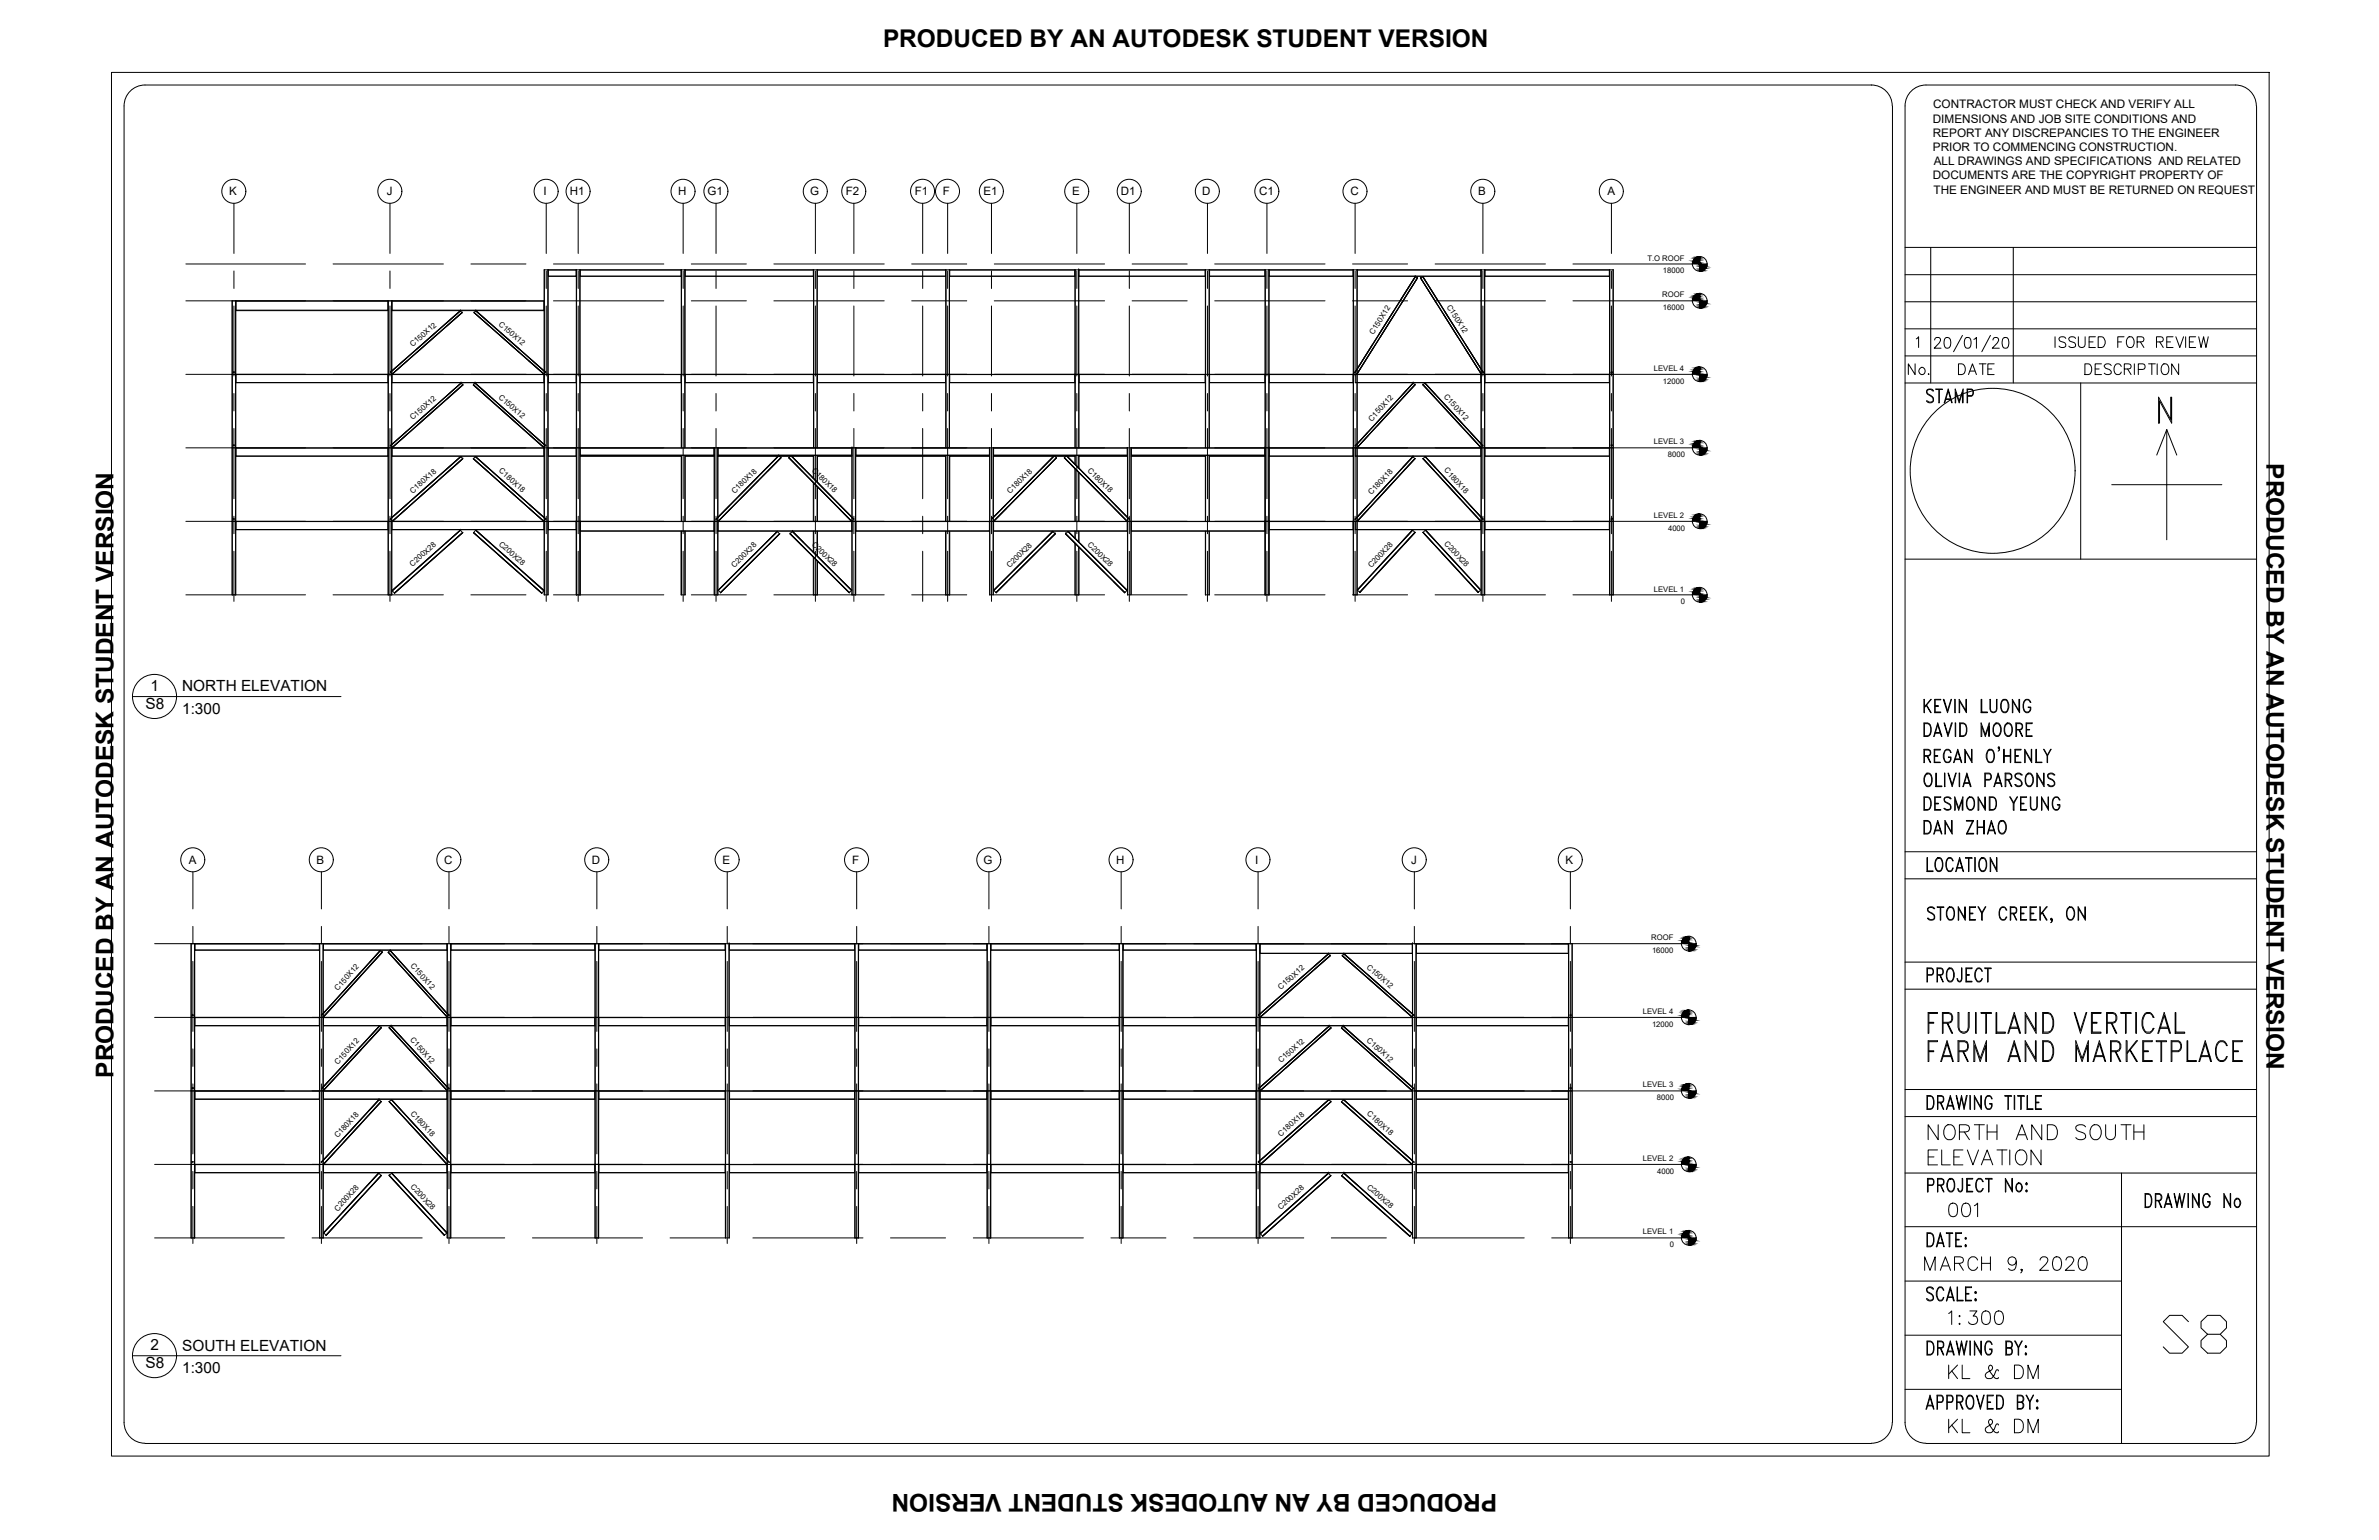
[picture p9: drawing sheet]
<svg xmlns="http://www.w3.org/2000/svg" width="432mm" height="279mm" viewBox="0 0 432 279" stroke-linecap="round" stroke-linejoin="round" font-family="sans-serif">
<defs><g id="words">
<text font-size="11" x="391.6" y="246.6">S8</text>
<text font-size="6.2" x="348.5" y="232.1">MARCH 9, 2020</text>
<g font-size="5.7">
<text x="348.9" y="74.4">STAMP</text>
<text x="352.8" y="221.9">001</text>
<text x="352.8" y="241.7">1:300</text>
<text x="352.8" y="261.1">KL &amp; DM</text>
</g>
<text font-size="5.3" x="352.8" y="251.2">KL &amp; DM</text>
<g font-size="4.9">
<text x="372.2" y="64.2">ISSUED FOR REVIEW</text>
<text x="345.4" y="69.1">No.</text>
<text x="354.5" y="69.1">DATE</text>
</g>
<g font-size="4.4">
<text x="160.3" y="8.6">PRODUCED BY AN AUTODESK STUDENT VERSION</text>
<text x="411.4" y="84.1" transform="rotate(90 411.4 84.1)">PRODUCED BY AN AUTODESK STUDENT VERSION</text>
<text x="20.6" y="195.5" transform="rotate(-90 20.6 195.5)">PRODUCED BY AN AUTODESK STUDENT VERSION</text>
<text x="271.7" y="271" transform="rotate(180 271.7 271)">PRODUCED BY AN AUTODESK STUDENT VERSION</text>
</g>
<g font-size="2.8">
<text x="27.3" y="125.3">1</text>
<text x="33.1" y="125.4">NORTH ELEVATION</text>
<text x="26.4" y="128.7">S8</text>
<text x="33.1" y="129.5">1:300</text>
<text x="27.3" y="244.9">2</text>
<text x="33.1" y="245">SOUTH ELEVATION</text>
<text x="26.4" y="248.3">S8</text>
<text x="33.1" y="249.1">1:300</text>
</g>
<g font-size="2.1">
<text x="350.8" y="22.2">DIMENSIONS AND JOB SITE CONDITIONS AND</text>
<text x="350.9" y="19.7">CONTRACTOR MUST CHECK AND VERIFY ALL</text>
<text x="350.8" y="24.8">REPORT ANY DISCREPANCIES TO THE ENGINEER</text>
<text x="350.8" y="27.4">PRIOR TO COMMENCING CONSTRUCTION.</text>
<text x="351" y="30">ALL DRAWINGS AND SPECIFICATIONS AND RELATED</text>
<text x="41.6" y="35.4">K</text>
<text x="70.2" y="35.4">J</text>
<text x="98.6" y="35.4">I</text>
<text x="103.4" y="35.4">H1</text>
<text x="123.1" y="35.4">H</text>
<text x="128.4" y="35.4">G1</text>
<text x="147.1" y="35.4">G</text>
<text x="153.5" y="35.4">F2</text>
<text x="166" y="35.4">F1</text>
<text x="171.2" y="35.4">F</text>
<text x="178.5" y="35.4">E1</text>
<text x="194.6" y="35.4">E</text>
<text x="203.5" y="35.4">D1</text>
<text x="218.2" y="35.4">D</text>
<text x="228.5" y="35.4">C1</text>
<text x="245.1" y="35.4">C</text>
<text x="268.3" y="35.4">B</text>
<text x="291.8" y="35.4">A</text>
<text x="350.8" y="32.5">DOCUMENTS ARE THE COPYRIGHT PROPERTY OF</text>
<text x="350.9" y="35.1">THE ENGINEER AND MUST BE RETURNED ON REQUEST</text>
<text x="34.3" y="156.7">A</text>
<text x="57.4" y="156.7">B</text>
<text x="80.6" y="156.7">C</text>
<text x="107.4" y="156.7">D</text>
<text x="131.1" y="156.7">E</text>
<text x="154.6" y="156.7">F</text>
<text x="178.5" y="156.7">G</text>
<text x="202.6" y="156.7">H</text>
<text x="227.8" y="156.7">I</text>
<text x="256.1" y="156.7">J</text>
<text x="284.1" y="156.7">K</text>
</g>
<g font-size="1.4">
<text x="299" y="47.3">T.O ROOF</text>
<text x="301.7" y="53.9">ROOF</text>
<text x="301.8" y="49.6">18000</text>
<text x="90.4" y="58.9" transform="rotate(41 90.4 58.9)">C150X12</text>
<text x="262.6" y="55.6" transform="rotate(57 262.6 55.6)">C150X12</text>
<text x="301.8" y="56.3">16000</text>
<text x="74.9" y="63" transform="rotate(-41 74.9 63)">C150X12</text>
<text x="249.3" y="60.8" transform="rotate(-58 249.3 60.8)">C150X12</text>
<text x="300.2" y="67.3">LEVEL 4</text>
<text x="301.8" y="69.6">12000</text>
<text x="74.9" y="76.3" transform="rotate(-42 74.9 76.3)">C150X12</text>
<text x="90.4" y="72.2" transform="rotate(41 90.4 72.2)">C150X12</text>
<text x="249" y="76.5" transform="rotate(-47 249 76.5)">C150X12</text>
<text x="262" y="72.1" transform="rotate(47 262 72.1)">C150X12</text>
<text x="300.2" y="80.6">LEVEL 3</text>
<text x="302.7" y="82.9">8000</text>
<text x="74.9" y="89.5" transform="rotate(-41 74.9 89.5)">C180X18</text>
<text x="90.5" y="85.5" transform="rotate(41 90.5 85.5)">C180X18</text>
<text x="133.3" y="89.7" transform="rotate(-45 133.3 89.7)">C180X18</text>
<text x="147.3" y="85.4" transform="rotate(45 147.3 85.4)">C180X18</text>
<text x="183.3" y="89.7" transform="rotate(-45 183.3 89.7)">C180X18</text>
<text x="197.3" y="85.4" transform="rotate(45 197.3 85.4)">C180X18</text>
<text x="249" y="89.8" transform="rotate(-47 249 89.8)">C180X18</text>
<text x="262" y="85.4" transform="rotate(47 262 85.4)">C180X18</text>
<text x="300.2" y="94">LEVEL 2</text>
<text x="90.5" y="98.8" transform="rotate(42 90.5 98.8)">C200X28</text>
<text x="147.3" y="98.8" transform="rotate(45 147.3 98.8)">C200X28</text>
<text x="197.3" y="98.8" transform="rotate(45 197.3 98.8)">C200X28</text>
<text x="262.1" y="98.7" transform="rotate(47 262.1 98.7)">C200X28</text>
<text x="302.8" y="96.3">4000</text>
<text x="74.9" y="102.8" transform="rotate(-41 74.9 102.8)">C200X28</text>
<text x="133.3" y="103.1" transform="rotate(-45 133.3 103.1)">C200X28</text>
<text x="183.3" y="103.1" transform="rotate(-45 183.3 103.1)">C200X28</text>
<text x="248.9" y="103.1" transform="rotate(-47 248.9 103.1)">C200X28</text>
<text x="300.2" y="107.3">LEVEL 1</text>
<text x="305.1" y="109.6">0</text>
<text x="299.7" y="170.6">ROOF</text>
<text x="299.8" y="172.9">16000</text>
<text x="61.3" y="179.8" transform="rotate(-48 61.3 179.8)">C150X12</text>
<text x="74.4" y="175.3" transform="rotate(48 74.4 175.3)">C150X12</text>
<text x="232.5" y="179.6" transform="rotate(-41 232.5 179.6)">C150X12</text>
<text x="248" y="175.6" transform="rotate(41 248 175.6)">C150X12</text>
<text x="298.2" y="184">LEVEL 4</text>
<text x="74.4" y="188.7" transform="rotate(48 74.4 188.7)">C150X12</text>
<text x="248" y="188.9" transform="rotate(42 248 188.9)">C150X12</text>
<text x="299.8" y="186.3">12000</text>
<text x="61.3" y="193.2" transform="rotate(-47 61.3 193.2)">C150X12</text>
<text x="232.5" y="192.9" transform="rotate(-42 232.5 192.9)">C150X12</text>
<text x="298.2" y="197.3">LEVEL 3</text>
<text x="74.4" y="202" transform="rotate(47 74.4 202)">C180X18</text>
<text x="248" y="202.2" transform="rotate(41 248 202.2)">C180X18</text>
<text x="300.7" y="199.6">8000</text>
<text x="61.3" y="206.5" transform="rotate(-47 61.3 206.5)">C180X18</text>
<text x="232.5" y="206.2" transform="rotate(-41 232.5 206.2)">C180X18</text>
<text x="74.5" y="215.4" transform="rotate(47 74.5 215.4)">C200X28</text>
<text x="248" y="215.5" transform="rotate(41 248 215.5)">C200X28</text>
<text x="298.2" y="210.6">LEVEL 2</text>
<text x="300.8" y="213">4000</text>
<text x="61.3" y="219.8" transform="rotate(-48 61.3 219.8)">C200X28</text>
<text x="232.5" y="219.5" transform="rotate(-41 232.5 219.5)">C200X28</text>
<text x="298.2" y="224">LEVEL 1</text>
<text x="303.1" y="226.3">0</text>
</g>
</g></defs>
<g fill="none" stroke="#000" stroke-width=".18">
<path d="M20.2 13.1h391.7v251.1h-391.7zM22.5 19.2v238.9M339.7 15.4a3.8 3.8 0 0 1 3.8 3.8M339.7 15.4h-313.4a3.8 3.8 0 0 0-3.8 3.8M343.5 19.2v238.9M345.8 19.2v238.9M345.8 19.2a3.8 3.8 0 0 1 3.8-3.8h56.2a3.8 3.8 0 0 1 3.7 3.8M409.6 19.2v238.9M42.5 36.9v9.1M70.8 36.9v9.1M99.1 36.9v9.1M104.9 36.9v9.1"/>
<path d="M124 36.9v9.1M130 36.9v9.1M148 36.9v9.1M155 36.9v9.1M167.5 36.9v9.1M172 36.9v9.1M180 36.9v9.1M195.5 36.9v9.1M205 36.9v9.1M219.2 36.9v9.1M230 36.9v9.1M246 36.9v9.1"/>
<path d="M269.2 36.9v9.1M292.5 36.9v9.1M33.7 54.6h65v1.8h-27.5v-1.8M33.7 47.9h21.8M42.1 54.6v53.3M42.2 54.6v53.3M42.5 49.2v3.1M42.5 55.5v12.7M42.8 54.6v53.3M42.8 54.6v1.8h27.6v-1.8M42.8 56.3h27.6M42.8 54.6h27.6"/>
<path d="M60.5 47.9h20M70.4 54.6v53.3M70.5 54.6v53.3M70.8 49.2v3.1M70.8 55.5v12.7M71.1 54.6v53.3M71.2 56.3h27.5M71.2 54.6h27.5M83.6 56.4h.1M83.6 56.4l-12.5 10.9 2.6-2.3M83.6 56.4l-2.7 2.3M83.6 56.4l-12.5 10.9"/>
<path d="M83.6 56.4l.3 .3M83.9 56.7h.1M83.9 56.7l-12.7 11.2M83.9 56.7l-2.8 2.5M85.5 47.9h10M86.1 56.7h.1M86.1 56.7l12.7 11.2M86.1 56.7l.3-.3 12.4 10.9M86.1 56.7l12.6 11.2M86.4 56.4h.1M86.4 56.4l2.6 2.3M86.4 56.4l12.4 10.9"/>
<path d="M99.1 49.2v3.1M99.1 55.5v12.7M99.4 49v58.9M99.5 49v58.9h-.7v-58.9h194v58.9M99.5 49v1.1h5.1v-1.1M99.5 50.1h5.1M99.5 49h5.1M100.5 54.6h20M100.5 47.9h20M104.6 49v58.9M104.9 49.2v3.1M104.9 55.5v12.7"/>
<path d="M105.2 49v58.9M105.3 49v58.9M105.3 49v1.1h18.3v-1.1M105.3 50.1h18.3M105.3 49h18.3M123.7 49v32.3M124 49.2v3.1M124 55.5v12.7M124.3 49v32.3M124.4 49v1.1h23.2v-1.1M124.4 50.1h23.2M124.4 49h23.2"/>
<path d="M125.5 54.6h10M125.5 47.9h10M130 49.2v3.1M130 55.5v12.7M140.5 54.6h20M140.5 47.9h20M147.7 49v32.3M148 49.2v3.1M148 55.5v12.7M148.3 49v32.3M148.4 49v1.1h23.2v-1.1M148.4 50.1h23.2"/>
<path d="M148.4 49h23.2M155 49.2v3.1M155 55.5v12.7M165.5 54.6h10M165.5 47.9h10M167.5 49.2v3.1M167.5 55.5v12.7M171.7 49v32.3M172 49.2v3.1M172 55.5v12.7M172.3 49v32.3M172.4 49v1.1h22.7v-1.1"/>
<path d="M172.4 50.1h22.7M172.4 49h22.7M180 49.2v3.1M180 55.5v12.7M180.5 54.6h20M180.5 47.9h20M195.1 49v32.3M195.2 49v32.3M195.5 49.2v3.1M195.5 55.5v12.7M195.8 49h.1M195.8 49v32.3"/>
<path d="M195.8 49v1.1h22.9M195.8 50.1h22.9M195.8 49h22.9M205 49.2v3.1M205 55.5v12.7M205.5 54.6h10M205.5 47.9h10M218.7 49l.1 32.3M218.8 49v32.3M219.2 49.2v3.1M219.2 55.5v12.7M219.5 49v32.3"/>
<path d="M219.5 49v1.1h10.1v-1.1M219.5 50.1h10.1M219.5 49h10.1M220.5 54.6h20M220.5 47.9h20M229.6 49v58.9M229.7 49v58.9M230 49.2v3.1M230 55.5v12.7M230.3 49v58.9M230.4 49v1.1h15.2v-1.1M230.4 50.1h15.2"/>
<path d="M230.4 49h15.2M245.5 54.6h10M245.5 47.9h10M245.6 49v58.9M245.7 49v58.9M246 49.2v3.1M246 55.5v12.7M246.3 49v58.9M246.4 49v1.1h22.4v-1.1M246.4 50.1h22.4M246.4 49h22.4M252.9 56.6l-2.6 4"/>
<path d="M253.1 57.1l-2.6 4M256.9 50.2h.1M256.9 50.2l-10.6 16.7 2.7-4.3M256.9 50.2l.4 .2M256.9 50.2l-10.6 16.8M257.3 50.4h.1M257.3 50.4l-11 17.4M257.9 50.4h.1M257.9 50.4l10.9 17.4M257.9 50.4l2.9 4.7M258.2 50.2l10.6 16.8M258.2 50.2l-.3 .2"/>
<path d="M258.2 50.2l10.6 16.7M260.5 54.6h20M260.5 47.9h20M262 57.1l2.6 4M268.8 49v58.9M268.9 49v58.9M269.2 49.2v3.1M269.2 55.5v12.7M269.5 49v58.9M269.5 49v1.1h22.6v-1.1M269.5 50.1h22.6M269.5 49h22.6"/>
<path d="M285.5 54.6h21.7M285.5 47.9h21.7M292.1 49v58.9M292.2 49v58.9M292.5 49.2v3.1M292.5 55.5v12.7M292.8 49v58.9M345.8 44.9h63.8M345.8 54.8h63.8M345.8 49.8h63.8M345.8 59.7h63.8M350.4 44.9v24.6"/>
<path d="M365.4 44.9v24.6M33.7 67.9h273.5M42.3 67.6h.1M42.3 67.5v.1M42.3 67.6h.2M42.5 71.4v3.2M42.5 77.7v12.8M42.5 67.6h.1M42.5 67.5v.1M42.8 67.9v1.5h27.6v-1.5M42.8 69.4h27.6M42.8 68h27.6"/>
<path d="M70.8 71.4v3.2M70.8 77.7v12.8M70.9 67.5h.1M71.1 67.3l-.2 .2M71.1 67.8l.1 .1M71.2 67.9h.1M71.2 67.9v1.5h27.5v-1.5M71.2 69.4h27.5M71.2 68h27.5M74 78.7l-2.8 2.5M79.2 73.5l-3.6 3.1M79.3 60.7l-3.6 3.2"/>
<path d="M79.4 73.9l-3.6 3.2M83.7 69.5h.1M83.7 69.5l-12.6 11.2 2.7-2.5M83.7 69.5l-2.7 2.4M83.7 69.5l.3 .4-12.8 11.4M83.7 69.5l-12.6 11.1M84 69.8h.1M84 69.8l-2.8 2.6M84 69.8l-12.8 11.4M85.9 69.8h.1M85.9 69.8l2.9 2.6M85.9 69.8l12.9 11.4"/>
<path d="M85.9 69.8l12.8 11.5M86.2 69.5l-.3 .3M86.2 69.5l12.6 11.2M86.2 69.5h.1M86.2 69.5l12.6 11.1M90.6 60.7l3.6 3.2M90.7 73.5l3.6 3.1M90.8 60.3l3.6 3.1M95.9 78.7l2.9 2.5M96 65.5l2.8 2.4M96.1 65l2.7 2.3M98.8 67.9h.1"/>
<path d="M98.8 67.9h-.1M98.8 67.3l.3 .2M99 67.5h.1M99.1 67.5h.1M99.1 71.4v3.2M99.1 77.7v12.8M99.5 67.9v1.5h5.1v-1.5M99.5 69.4h5.1M99.5 68h5.1M104.9 71.4v3.2M104.9 77.7v12.8M105.3 67.9v1.5h18.3v-1.5"/>
<path d="M105.3 69.4h18.3M105.3 68h18.3M124 71.4v3.2M124 77.7v12.8M124.4 67.9v1.5h23.2v-1.5M124.4 69.4h23.2M124.4 68h23.2M130 71.4v3.2M130 77.7v12.8M148 71.4v3.2M148 77.7v12.8M148.4 67.9v1.5h23.2v-1.5"/>
<path d="M148.4 69.4h23.2M148.4 68h23.2M155 71.4v3.2M155 77.7v12.8M167.5 71.4v3.2M167.5 77.7v12.8M172 71.4v3.2M172 77.7v12.8M172.4 67.9v1.5h22.7v-1.5M172.4 69.4h22.7M172.4 68h22.7M180 71.4v3.2"/>
<path d="M180 77.7v12.8M195.5 71.4v3.2M195.5 77.7v12.8M195.8 67.9v13.4M195.9 67.9v1.5h22.8M195.9 69.4h22.8M195.9 68h22.8M205 71.4v3.2M205 77.7v12.8M219.2 71.4v3.2M219.2 77.7v12.8M219.5 67.9v1.5h10.1v-1.5"/>
<path d="M219.5 69.4h10.1M219.5 68h10.1M230 71.4v3.2M230 77.7v12.8M230.4 67.9v1.5h15.2v-1.5M230.4 69.4h15.2M230.4 68h15.2M245.9 67.6h.1M246 71.4v3.2M246 77.7v12.8M246 67.9v1.5h22.8v-1.5M246 69.4h22.8"/>
<path d="M246 68h22.8M246.3 67.9h.1M246.3 67.8v.1M246.3 67l-.4 .6M246.3 66.9l-.4 .7M248.4 79l-2.1 2.2M253 73.3l-3.2 3.5M253.2 73.8l-3.2 3.5M256.5 69.5h.1M256.5 69.5l-10.2 11 1.9-2M256.5 69.5l-1.9 2M256.5 69.5l.3 .3"/>
<path d="M256.5 69.5l-10.2 11.1M256.8 69.8h.1M256.8 69.8l-10.5 11.4M256.8 69.8l-2 2.2M258.3 69.8h.1M258.3 69.8l2 2.2M258.3 69.8l10.5 11.4M258.6 69.5l1.9 2M258.6 69.5l10.2 11.1M258.6 69.5l-.3 .3M258.6 69.5l10.2 11M265.9 63.1l2.9 4.7"/>
<path d="M266.8 79l2 2.2M267 78.5l1.8 2M268.9 67.9h.1M268.9 67l.3 .6M268.9 66.9l.3 .7M269.2 71.4v3.2M269.2 77.7v12.8M269.2 67.6h.1M269.5 67.9v1.5h22.6v-1.5M269.5 69.4h22.6M269.5 68h22.6M292.4 67.4v.3"/>
<path d="M292.4 67.6h.2M292.5 71.4v3.2M292.5 77.7v12.8M292.6 67.4v.2h-.2M345.8 69.5h63.8M345.8 64.6h63.8M347.8 61.5l.4-.4v1.9M351.2 61.7v-.3l.3-.2 .5 .1a.44 .44 0 0 1 .1 .6l-1 1.3h1.2M353.1 61.3a.63 .63 0 0 1 .9 .3 1.66 1.66 0 0 1-.2 1.5l-.4 .1a1.12 1.12 0 0 1-.5-1.6zM356.2 60.8l-1.6 3M356.8 61.3a.61 .61 0 0 1 .9 .3 1.83 1.83 0 0 1-.2 1.5 .59 .59 0 0 1-.9-.3 1.71 1.71 0 0 1 .2-1.5zM358.3 61.6l.4-.4v2"/>
<path d="M361.3 60.8l-1.6 3M361.7 61.7l.1-.3 .3-.2 .5 .1a.44 .44 0 0 1 .1 .6l-1.1 1.3h1.3M363.6 61.3a.61 .61 0 0 1 .9 .3 1.83 1.83 0 0 1-.1 1.5 .61 .61 0 0 1-.9-.3 1.71 1.71 0 0 1 .1-1.5zM377.7 69.5v31.9M378.4 66h.7a1.08 1.08 0 0 1 .6 1 1.08 1.08 0 0 1-.6 1h-.7zM380.3 66.9h.7M381.4 66h-1.1v2h1.1M383.2 66.3a.71 .71 0 0 0-.7-.3 .71 .71 0 0 0-.6 .5 .94 .94 0 0 0 .9 .5l.4 .4v.3a.88 .88 0 0 1-1.3 0M385 66.5a.67 .67 0 0 0-.8-.5 .67 .67 0 0 0-.5 .8 .82 .82 0 0 0 .2 .9 .82 .82 0 0 0 .9 .2l.2-.4M385.6 66.9h1l.2-.3-.1-.4-.4-.2h-.7v2M386.2 66.9l.6 1.1M387.4 66v2"/>
<path d="M388.1 67h.8a.51 .51 0 0 0 .5-.5 .51 .51 0 0 0-.5-.5h-.8v2M390 66h1.2M390.6 66v2M391.5 66v2M391.8 72.1l2.2 4v-4h.2v4.7l-2.2-4.1v4.1h-.2zM392.6 66.1a.89 .89 0 0 1 1 .3 .89 .89 0 0 1 0 1.1 .67 .67 0 0 1-.8 .5 .67 .67 0 0 1-.5-.8 1.3 1.3 0 0 1 .3-1.1zM393.3 77.9v20M393.3 77.9l-1.8 4.7M393.3 77.9l1.8 4.7M395.4 66v2l-1.2-2v2M33.7 94.6h273.5M33.7 81.3h273.5"/>
<path d="M42.3 94.2h.1M42.3 94.2h.2M42.3 94.1v.1M42.3 80.8h.1M42.3 80.8h.2M42.3 80.8v.1M42.5 93.7v3.1M42.5 80.8h.1M42.5 80.8v.1M42.5 94.1v.1M42.8 96.1h27.6M42.8 94.6v1.5h27.6v-1.5"/>
<path d="M42.8 81.3v1.5h27.6v-1.5M42.8 82.7h27.6M42.8 81.3h27.6M70.8 93.7v3.1M70.8 94.2h.1M70.8 80.9l.3-.2zM70.9 80.9h.1M71.1 94l-.3 .2M71.1 93.9l-.3 .3M71.1 94.5l.1 .1M71.1 81.2h.1M71.2 81.2h.1"/>
<path d="M71.2 96.1h27.5M71.2 94.6v1.5h27.5v-1.5M71.2 81.2v1.6h27.5v-1.5M71.2 82.7h27.5M71.2 81.3h27.5M73.8 91.5l-2.7 2.4M79.2 86.8l-3.6 3.2M79.4 87.3l-3.6 3.2M83.6 96.2h.1M83.6 96.2l-12.4 11M83.6 96.2l-12.4 10.9v.1M83.6 96.2l.4 .4"/>
<path d="M83.6 82.8h.1M83.6 82.8l-12.5 11.1M83.7 82.8l-2.8 2.4M83.7 82.8l.2 .4M83.7 82.8l-12.6 11.2M83.9 83.2h.1M83.9 83.2l-12.7 11.4M84 83.2h.1M84 96.6l-12.4 11M84 83.2l-12.8 11.4 2.8-2.5M84 83.2l-2.8 2.5M85.9 96.6h.1"/>
<path d="M85.9 96.6l12.4 11M85.9 83.2h.1M85.9 83.2l2.9 2.5M85.9 83.2l12.8 11.4M86 96.6l12.3 11M86.3 82.8l12.5 11.1M86.3 82.8l12.8 11.4M86.3 82.9l12.8 11.3M86.3 82.9l-.4 .3M86.3 82.8v.1M86.3 96.2l12.5 10.9-.1 .1M86.3 96.2l12.4 11"/>
<path d="M86.3 96.2l-.3 .4M95.9 92.1l2.8 2.5M98.7 94.6h.1M98.8 81.2h.1M98.8 94.5l-.1 .1M98.8 81.2l-.1 .1M98.8 80.7l.3 .2M99.1 94.2h.1M99.1 80.9h.1M99.1 93.7v3.1M99.5 96.1h5.1M99.5 94.6v1.5h5.1v-1.5"/>
<path d="M99.5 81.3v1.5h5.1v-1.5M99.5 82.7h5.1M99.5 81.3h5.1M104.6 94.6h.1M104.9 93.7v3.1M105.3 81.3v1.3h24.3v-1.3M105.3 94.6v13.3M105.3 81.3h24.3M105.3 96.3h24.3M105.3 82.6h24.3M105.4 82.6v.2h18.2v-.2M105.4 82.7h18.2"/>
<path d="M123.6 96.4v11.5h.8v-11.5M123.7 82.6v12M123.7 96.4v11.5M124 93.7v3.1M124.3 82.6v12M124.3 96.4v11.5M124.4 82.6v12M124.4 82.7h5.2M124.4 82.6v.2h5.2M129.6 94.6v1.8h-24.3M129.6 81.3v26.6M129.7 81.3v26.6"/>
<path d="M130 93.7v3.1M130.3 81.3v26.6M130.3 93.9l-.3 .3M130.3 82.7h11M130.3 81.3h24.3M130.3 82.8h10.9M130.3 94.5v1.9h24.3v-1.8M130.3 94.6h.1M130.3 96.3h24.3M130.3 81.3v1.3h24.3v-1.3M130.3 82.6h24.3M137.5 86.6l-3.3 3.4"/>
<path d="M141.1 96.4l-10.8 10.7M141.1 96.4h.1M141.1 96.4l-2 2M141.1 96.4l.4 .4M141.4 82.7h.1M141.4 82.7l-11.1 11.2 2.2-2.2M141.4 82.7l-11.1 11.2M141.4 82.7l-11.1 11.1M141.4 82.7l.3 .3M141.4 82.7h2.2M141.4 82.8h2.1M141.5 96.8h.1"/>
<path d="M141.5 96.8l-10.7 10.7M141.5 96.8l-2 2M141.7 83.1h.1M141.7 83.1l-11.4 11.5M141.7 83.1l-2.3 2.3M141.7 83v.1M141.7 83l-11.4 11.6M143.2 83.1l2.3 2.3M143.2 83.1l11.4 11.5M143.2 83v.1M143.2 83l11.4 11.5M143.4 96.8h.1"/>
<path d="M143.4 96.8l10.7 10.7M143.4 96.8l10.8 10.7M143.6 82.7l11.3 11.5M143.6 82.7l-.4 .3M143.6 82.7h.1M143.6 82.7l2.2 2.2M143.6 82.7l11 11.1M143.7 82.7h3.9M143.8 96.4l10.8 10.7M143.8 96.4h.1M143.8 96.4l10.8 10.7-.5 .4M143.8 96.4l-.4 .5 10.7 10.6"/>
<path d="M147.2 87.1l3.4 3.4M147.4 86.6l3.4 3.4M147.6 82.6v.2h-3.9M147.6 82.6v4.2M147.6 87.6v7M147.6 96.4v3.7M147.7 82.6v4.2M147.7 87.6v7M147.7 96.4v3.8M148 93.7v3.1M148.3 82.6v4.8M148.3 88.3v6.3"/>
<path d="M148.3 96.4v4.4M148.4 82.6v4.9M148.4 88.3v6.3M148.4 96.4v4.5M148.4 82.7h6.2M148.4 82.6v.2h6.2M152.2 92.2l2.4 2.4M152.4 91.7l2.5 2.5M154.6 94.6h.1M154.6 94.5h.1M154.6 94.5v.1M154.6 81.3h.1"/>
<path d="M154.6 81.3v26.6M154.9 94.2h.1M155 93.7v3.1M155.3 81.3v26.6M155.3 82.7h16.3M155.3 81.3h24.3M155.4 96.3h24.2M155.4 94.6v1.8h24.2M155.4 81.3v1.3h24.2M155.4 82.6h24.2M167.5 93.7v3.1M171.6 82.6v.2h-16.3"/>
<path d="M171.6 82.6v12M171.6 96.4v11.5M171.7 82.6v12M171.7 96.4v11.5M172 93.7v3.1M172.3 82.6v12M172.3 96.4v11.5M172.4 82.6v12M172.4 96.4v11.5M172.4 82.7h7.2M172.4 82.6v.2h7.2M179.6 81.3v26.6h.7v-26.6"/>
<path d="M179.7 81.3v26.6M180 93.7v3.1M180.3 81.3v26.6M180.3 93.9l-.3 .3M180.3 82.7h11M180.3 81.3h24.3M180.3 82.8h10.9M180.3 94.5h.1M180.3 96.3h24.3M180.3 94.5v1.9h24.3v-1.9M180.3 81.3v1.3h24.3v-1.3M180.3 82.6h24.3"/>
<path d="M182.5 91.7l-2.2 2.2M187.5 86.6l-3.3 3.4M187.7 87.1l-3.3 3.4M191.1 96.4l-10.8 10.7 .5 .4M191.1 96.4l-10.7 10.7M191.1 96.4h.1M191.1 96.4l.4 .4M191.3 82.7h.1M191.3 82.7l-2.1 2.2M191.3 82.7l-11 11.1M191.4 82.7h2.1M191.4 82.7l.3 .3"/>
<path d="M191.4 82.7l-11.1 11.2M191.5 82.8h2M191.5 96.8h.1M191.5 96.8l-10.7 10.7M191.7 83.1l-11.4 11.5 2.4-2.4M191.7 83.1l-2.3 2.3M191.7 83v.1M191.7 83l-11.4 11.5M193.2 83.1l11.4 11.5M193.2 83.1l2.3 2.3M193.2 83.1l11.4 11.5-2.4-2.4M193.2 83v.1"/>
<path d="M193.2 83l11.4 11.5M193.4 96.8h.1M193.4 96.8l10.7 10.7M193.4 96.8l10.8 10.7M193.5 82.7h.1M193.5 82.7l-.3 .3M193.5 82.7l11.1 11.2M193.6 82.7l2.1 2.2M193.6 82.7l11 11.2M193.7 82.7h1.4M193.8 96.4l10.8 10.7-.5 .4M193.8 96.4l10.8 10.7"/>
<path d="M193.8 96.4l-.4 .4M193.8 96.4h.1M195.1 82.6v.2h-1.4M195.1 82.6v1.6M195.1 85v9.6M195.1 96.4v1.2M195.1 98.6v9.3M195.2 82.6v1.7M195.2 85.1v9.5M195.2 96.4v1.3M195.2 98.7v9.2M195.5 93.7v3.1"/>
<path d="M195.8 82.6v2.3M195.8 85.7v8.9M195.8 96.4v1.9M195.8 99.2v8.7M195.8 85.8v8.8M195.8 96.4v2M195.8 99.3v8.6M195.9 82.7h8.7M195.9 82.6v.2h8.7M202.4 91.7l2.5 2.5M204.6 94.5h.1M204.6 81.3v26.6h.7v-26.6"/>
<path d="M204.7 81.3v26.6M205 93.7v3.1M205.3 81.3v26.6M205.3 82.7h13.4M205.3 81.3h24.3M205.3 82.8h13.4M205.4 94.6v1.8h24.2v-1.8M205.4 81.3v1.3h24.2M205.4 96.3h24.2M205.4 82.6h24.2M218.7 82.6l.1 12M218.8 96.4v11.5h.7v-11.5"/>
<path d="M218.8 82.6v12M218.8 96.4v11.5M219.2 93.7v3.1M219.5 82.6v12M219.5 96.4v11.5M219.5 82.7h10.1M229.6 81.3v1.5h-10.1v-.2M229.6 94.6h.1M229.6 81.3h.1M230 93.7v3.1M230.3 94.6h.1M230.3 81.3h.1"/>
<path d="M230.4 96.1h15.2M230.4 94.6v1.5h15.2v-1.5M230.4 81.3v1.5h15.2v-1.5M230.4 82.7h15.2M230.4 81.3h15.2M246 93.7v3.1M246 80.9h.1M246 96.1h22.8M246 94.6v1.5h22.8v-1.5M246 81.3v1.5h22.8v-1.5M246 82.7h22.8M246 81.3h22.8"/>
<path d="M246.3 93.8l-.3 .4M246.3 80.6l-.3 .3M246.3 80.5l-.3 .4M246.3 94.5h.1M246.3 81.2h.1M248.2 91.8l-1.9 2M248.4 92.4l-2.1 2.1M253 99.9l-3.2 3.4M253 86.6l-3.2 3.5M253.2 87.1l-3.2 3.5M256.4 96.2l-10 10.8M256.4 96.2h.1"/>
<path d="M256.4 96.2l-1.8 1.9M256.4 96.2l.4 .4M256.4 96.2l-10 10.9M256.5 82.9h.1M256.5 82.9l-1.9 1.9M256.5 82.9l-10.2 11M256.8 96.6l-10 10.9M256.8 96.6h.1M256.8 96.6l-1.7 1.9M256.8 83.2l-.4-.4-10.1 11M256.8 83.2l-2 2.2M256.8 83.2h.1"/>
<path d="M256.8 83.2l-10.5 11.3M258.3 96.6h.1M258.3 96.6l1.8 1.9M258.3 96.6l10 10.9M258.3 83.2h.1M258.3 83.2l2 2.2M258.3 83.2l10.5 11.3M258.7 82.9l-.4 .3M258.7 82.9h.1M258.7 82.9l10.1 11M258.7 96.2h.1M258.7 96.2l10 10.9"/>
<path d="M258.7 96.2l-.4 .4M258.7 82.9l1.8 1.9M258.7 82.9l10.1 10.9M258.7 96.2l10 10.8M258.7 96.2l1.8 1.9M262.1 86.6l3.2 3.5M266.7 92.4l2.1 2.1M267 91.8l1.8 2M268.8 94.5h.1M268.8 81.2h.1M268.9 93.9l.3 .3M268.9 93.8l.3 .4"/>
<path d="M268.9 80.6l.2 .3M268.9 80.5l.2 .4M269.1 80.9h.1M269.2 94.2h.1M269.2 93.7v3.1M269.5 81.3v1.5h22.6v-1.5M269.5 94.6v1.5h22.6v-1.5M269.5 96.1h22.6M269.5 82.7h22.6M269.5 81.3h22.6M292.4 80.8h.1M292.4 94.2h.3"/>
<path d="M292.4 80.8v.1M292.4 94.1l.3 .1M292.4 80.8h.2M292.5 93.7v3.1M292.6 80.8h.1M292.6 80.8v.1M292.7 94.2h.1M292.7 94.1v.1M383.3 87.9h20M33.7 107.9h21.8M42.5 100v9.1M60.5 107.9h20"/>
<path d="M70.8 100v9.1M71.2 107.2l.4 .4M79.2 100.1l-3.6 3.2M79.5 100.6l-3.5 3.1M85.5 107.9h10M90.8 100.1l3.5 3.2M98.3 107.6h.1M98.7 107.2l-.4 .4M99.1 100v9.1M100.5 107.9h20M104.6 107.9h.1M104.9 100v9.1"/>
<path d="M124 100v9.1M125.5 107.9h10M130 100v9.1M130.3 107.1h.1M130.4 107.1l.4 .4M130.8 107.5h.1M132.3 105.1l-2 2M132.8 105.6l-2 1.9M137.4 100.1l-3.4 3.3M137.8 100.5l-3.3 3.4M140.5 107.9h20M147.6 101.1v6.8"/>
<path d="M147.7 101.1v6.8M148 100v9.1M148.3 101.8v6.1M148.4 101.8v6.1M152.1 105.6l2 1.9M154.1 107.5h.1M154.6 107.1h.1M154.6 107.9h.1M155 100v9.1M165.5 107.9h10M167.5 100v9.1M172 100v9.1"/>
<path d="M180 100v9.1M180.4 107.1h.1M180.5 107.9h20M180.8 107.5h.1M187.4 100.1l-3.4 3.3M195.5 100v9.1M197.5 100.1l3.4 3.3M202.1 105.6l2 1.9M202.6 105.1l2 2M204.1 107.5h.1M204.6 107.1h.1M205 100v9.1"/>
<path d="M205.5 107.9h10M219.2 100v9.1M220.5 107.9h20M229.6 107.9h.1M230 100v9.1M230.3 107.9h.1M245.5 107.9h10M246 100v9.1M246.4 107.1l.4 .4M246.4 107v.1M246.8 107.5h.1M248.2 105.1l-1.8 1.9"/>
<path d="M253.4 100.3l-3.2 3.5M260.5 107.9h20M266.5 105.5l1.8 2M267 105.1l1.7 1.9M268.3 107.5h.1M268.7 107v.1M268.7 107.1l-.4 .4M269.2 100v9.1M285.5 107.9h21.7M292.5 100v9.1M345.8 101.4h63.8M24 126.4h37.9"/>
<path d="M349.2 126.9l.1 2.4zM349.2 131.2h.7a1.47 1.47 0 0 1 0 2.4h-.7zM349.3 128.3l1.2-1.4-1.2 1.5M349.3 131.3h.6a1.33 1.33 0 0 1 0 2.2h-.6zM349.3 137.1h.7l.2-.1 .2-.2-.2-.6-.9-.1-.1 2.3v-2.5h.8l.2 .2a.66 .66 0 0 1-.2 1.1h-.7M349.6 127.9l.9 1.4-.8-1.4M349.8 137.2l.6 1.2-.5-1.2M351.1 135.9h1.1v.2h-1v2.2l1 .1h-1.1zM351.2 126.9h1.1l-1.1 .1v2.2h1.1v.1h-1.1zM351.2 137.1h.5v.1h-.5M351.2 133h1.1M351.2 128h.6v.2h-.6"/>
<path d="M351.2 132.9h1M351.7 131.2l.8 2.4-.8-2.1-.7 2.1zM352.7 126.9h.1l.7 2.1 .7-2.1-.7 2.4zM352.8 131.2l.8 2.1 .6-2.1h.1l-.7 2.4zM353.1 136.1a.62 .62 0 0 1 .7-.1 .62 .62 0 0 1 .3 .5 .66 .66 0 0 0-.8-.4 .66 .66 0 0 0-.5 .8v.5a.74 .74 0 0 0 .9 .9 .7 .7 0 0 0 .3-.9l-.3-.1h.4a.85 .85 0 0 1-.4 1.1 1.08 1.08 0 0 1-1-1.5zM354.8 126.9l.1 2.4zM354.8 137.8h1.1M354.9 131.2l.1 2.4zM354.9 137.7h.9M355.3 135.9l.8 2.5-.8-2.1-.7 2.1zM355.6 126.9l1.2 2.1 .1-2.1v2.4l-1.2-2.1-.1 2.1zM355.7 131.2h.7a1.47 1.47 0 0 1 0 2.4h-.7z"/>
<path d="M355.8 131.3h.6a1.36 1.36 0 0 1 .3 2l-.3 .2h-.6zM356.6 135.9l1.2 2.1 .1-2.1v2.5l-1.2-2.1v2.1h-.1zM359.6 126.9h.1v2.3h1v.1h-1.1zM359.6 131.2l.7 2.1 .8-2.1v2.4l-.1-1.8-.7 1.8-.6-1.8v1.8h-.1zM360.9 136.1l.2-.2a.8 .8 0 0 1 .9 1 1.38 1.38 0 0 1-.6 1.5h-.3a1.59 1.59 0 0 1-.2-2.3zM360.9 136.2h.8a1.95 1.95 0 0 1 0 1.9l-.5 .2a1.27 1.27 0 0 1-.5-1.8zM361.2 126.9l.2 2.1a.61 .61 0 0 0 .9 0l.1-2.1 .1 1.7a.64 .64 0 0 1-.7 .7 .64 .64 0 0 1-.6-.7zM361.9 131.5l.4-.3a1.09 1.09 0 0 1 .9 1.5l-.1 .3a.66 .66 0 0 1-.6 .6 .66 .66 0 0 1-.7-.6 2.12 2.12 0 0 1 .1-1.5zM362.1 131.4l.3-.1a.71 .71 0 0 1 .7 .8 1.33 1.33 0 0 1-.5 1.4 1.13 1.13 0 0 1-.7-1.7zM362.8 135.6v.1zM362.8 136.2l.1-.5-.1 .1v-.3l.1 .1v.3l-.2 .4M362.8 135.8l.1 .1"/>
<path d="M363.5 127l.6-.1a1.55 1.55 0 0 1 0 2.4 .8 .8 0 0 1-1-.9 1.81 1.81 0 0 1 .4-1.4zM363.5 127.1l.4-.1a1.27 1.27 0 0 1 .5 1.7l-.2 .4h-.7a1.95 1.95 0 0 1 0-2zM363.7 135.9l.1 2.5zM363.8 137.1h1.1M363.8 137.2h1.1M364.2 131.3l.1-.1a.84 .84 0 0 1 1 .9 1.49 1.49 0 0 1-.6 1.5 .84 .84 0 0 1-.9-.9 1.58 1.58 0 0 1 .4-1.4zM364.2 131.4l.2-.1a1.13 1.13 0 0 1 .7 1.7l-.5 .5a1.13 1.13 0 0 1-.7-1.7zM364.9 135.9l.1 2.5zM365.3 126.9l1.1 2.1v-2.1h.2v2.4l-1.3-2.1v2.1zM365.7 135.9h1.1v.2h-1v2.2l1 .1h-1.1zM365.8 137.1h.6v.1h-.6M366 132.3l.9-.1 .1-.2-.1-.6-.9-.1v2.3h-.1v-2.4h.7a.66 .66 0 0 1 .5 .6 .66 .66 0 0 1-.5 .6h-.6"/>
<path d="M366.4 132.4l.7 1.2-.5-1.2M367.5 135.9l1.2 2.1 .1-2.1v2.5l-1.2-2.1-.1 2.1zM367.6 127l.1-.1a.67 .67 0 0 1 .9 .5h-.1a.63 .63 0 0 0-.8-.4 1.49 1.49 0 0 0 0 2.2h.4a.72 .72 0 0 0 .4-.8l-.4-.1h.5a.77 .77 0 0 1-.9 1 1.63 1.63 0 0 1-.1-2.3zM367.7 131.2h1.2v.1h-1.1v2.2h1.1v.1h-1.2zM367.8 132.3h.6l-.6 .1M369.5 135.9l.1 2.4 1 .1h-1.1zM371.6 137.1l.7-1.2-.7 1.2v1.3v-1.3l-.7-1.2 .7 1.2M35 158.2v6.7M58.3 158.2v6.7M81.5 158.2v6.7M108.3 158.2v6.7M132 158.2v6.7"/>
<path d="M155.5 158.2v6.7M179.5 158.2v6.7M203.5 158.2v6.7M228.3 158.2v6.7M256.7 158.2v6.7M285 158.2v6.7M345.8 159.4h63.8M345.8 154.5h63.8M349.2 144.6h.7a1.43 1.43 0 0 1 .5 2.1l-.5 .3h-.7zM349.2 148.9h.7a1.47 1.47 0 0 1 0 2.4h-.7zM349.3 144.7h.6a1.48 1.48 0 0 1 .2 2.1l-.8 .1zM349.3 149h.6a1.33 1.33 0 0 1 0 2.2h-.6z"/>
<path d="M349.6 140.4l.2-.1a.8 .8 0 0 1 .9 .9 1.09 1.09 0 0 1-.9 1.5 1.63 1.63 0 0 1-.2-2.3zM349.6 140.5l.3-.1a.67 .67 0 0 1 .7 .8 1.17 1.17 0 0 1-.5 1.4 .71 .71 0 0 1-.8-.8v-.6zM349.8 155.6v2.4h1.1v.1h-1.1zM351.2 144.6h1.1l-1.1 .1v2.2h1.1v.1h-1.1zM351.2 150.7h1.1M351.2 145.7h.6v.2h-.6M351.2 150.6h1M351.4 140.3l.1 2.3h1v.1h-1.1zM351.6 155.7l.1-.1a.8 .8 0 0 1 .9 1 1.61 1.61 0 0 1-.5 1.5 .84 .84 0 0 1-.9-.9 1.61 1.61 0 0 1 .4-1.5zM351.6 155.8l.4-.1a1.3 1.3 0 0 1 .5 1.8l-.2 .4-.5 .1a1.52 1.52 0 0 1-.2-2.2zM351.7 148.9l.8 2.4-.8-2.1-.7 2.1zM352.9 140.3l.1 2.4z"/>
<path d="M353 144.7a.82 .82 0 0 1 1.1 .2h-.2a.59 .59 0 0 0-1 0v.2a1.19 1.19 0 0 0 1 .8 .67 .67 0 0 1 0 1 .67 .67 0 0 1-1.1-.2h.2a.65 .65 0 0 0 1 0 1.04 1.04 0 0 0-1-1.2 .61 .61 0 0 1 0-.8zM353 148.9l1.2 2.1v-2.1h.1v2.4l-1.2-2.1-.1 2.1zM353.5 155.7l.2-.1a.67 .67 0 0 1 .8 .6l-.4-.5a.69 .69 0 0 0-.8 .9 1.57 1.57 0 0 0 .4 1.4h.4l.3-.5a.54 .54 0 0 1-.3 .6 .8 .8 0 0 1-.9-.9 1.84 1.84 0 0 1 .3-1.5zM353.6 140.3l.7 2 .7-2-.7 2.4zM354.8 144.6l.7 2.1 .8-2.1v2.4h-.1v-1.9l-.7 1.9-.6-1.9-.1 1.9zM355.1 157.5h1.1M355.2 157.4h.9M355.6 140.3l.1 2.4zM355.7 155.6l.7 2.5-.7-2.1-.7 2.1zM356.4 142.1h1.1M356.5 142h1M356.7 155.6h1.2v.1h-1.2z"/>
<path d="M357 140.3l.8 2.4h-.2l-.6-2.1-.7 2.1zM357.3 155.7v2.4l.1-2.4M357.3 144.7l.2-.1a.79 .79 0 0 1 .9 .9 1.46 1.46 0 0 1-.6 1.5 .84 .84 0 0 1-.9-.9 1.58 1.58 0 0 1 .4-1.4zM357.3 144.8l.2-.1a1.13 1.13 0 0 1 .7 1.7l-.2 .4-.5 .1a1.27 1.27 0 0 1-.4-1.8zM358.1 149h-1.2v-.1h1.3l-1.2 2.4M358.1 148.9l-1.2 2.4h1.3v-.1h-1.2M358.4 155.6l.1 2.5zM358.9 148.9v2.4zM358.9 150h1.1M358.9 150.1h1.1M359 144.6l1.3 2.1v-2.1v2.4l-1.1-2.1v2.1h-.2zM359.5 155.7l.2-.1a.8 .8 0 0 1 .9 1 1.61 1.61 0 0 1-.6 1.5 .84 .84 0 0 1-.8-.9 1.61 1.61 0 0 1 .3-1.5z"/>
<path d="M359.5 155.8l.5-.1a1.3 1.3 0 0 1 .4 1.8l-.1 .4-.5 .1a1.52 1.52 0 0 1-.3-2.2zM360 148.9h.2v2.4h-.2zM360.3 141.4h.8a.6 .6 0 0 0 .2-.9l-.2-.1h-.8v2.3v-2.4h.8a.7 .7 0 0 1 .4 .6 .7 .7 0 0 1-.4 .6h-.8M360.9 150.7h1.1M361 150.6h.9M361.1 144.6h.6a1.43 1.43 0 0 1 .5 2.1l-.5 .3h-.6zM361.2 144.7h.5a1.36 1.36 0 0 1 .4 2l-.4 .2h-.5zM361.2 155.6l1.2 2.1 .1-2.1v2.5l-1.2-2.1-.1 2.1zM361.4 148.9l.8 2.4-.8-2.1-.7 2.1zM362.1 142.1h1.1M362.2 142h.9M362.7 140.3l.7 2.4-.7-2.1-.8 2.1z"/>
<path d="M363 149l.2-.1a1.09 1.09 0 0 1 1 1.5l-.1 .3a.66 .66 0 0 1-.7 .6 .66 .66 0 0 1-.6-.6 1.87 1.87 0 0 1 .2-1.7zM363 149.1l.3-.1a.71 .71 0 0 1 .8 .8 1.25 1.25 0 0 1-.6 1.4 .67 .67 0 0 1-.7-.8v-.6zM364.1 141.4l.9-.1 .1-.2-.1-.6-.9-.1v2.3h-.2v-2.4h.8a.66 .66 0 0 1 .5 .6 .66 .66 0 0 1-.5 .6h-.6M364.5 141.5l.7 1.2-.6-1.2M365.4 145.7l.8-1.1-.7 1.1v1.3h-.1v-1.3l-.6-1.1 .7 1.1M365.9 140.4a.8 .8 0 0 1 1.1 .2l-.3-.1a.7 .7 0 0 0-.9 .1l.1 .5 .2 .1a1.11 1.11 0 0 1 .9 1.1 .73 .73 0 0 1-.6 .4 .73 .73 0 0 1-.7-.4l.5 .3h.4l.3-.3a.74 .74 0 0 0-.3-.8 .9 .9 0 0 1-.9-.6zM366.7 144.6h1.1l-1 .1v2.2h1v.1h-1.1zM366.8 145.7h.6v.2h-.6M368 140.4l.1-.1a1.09 1.09 0 0 1 1 1.5l-.1 .3a.66 .66 0 0 1-1 .5 1.69 1.69 0 0 1 0-2.2zM368 140.5l.2-.1a.71 .71 0 0 1 .8 .8 1.25 1.25 0 0 1-.6 1.4 1.15 1.15 0 0 1-.7-1.7zM368.5 144.6l.2 2.1a.61 .61 0 0 0 .9 0l.1-2.1 .1 1.7a.64 .64 0 0 1-.7 .7 .64 .64 0 0 1-.6-.7zM369.7 140.3l1.2 2 .1-2v2.4l-1.2-2.1-.1 2.1z"/>
<path d="M370.5 144.6l1.2 2.1 .1-2.1v2.4l-1.2-2.1-.1 2.1zM371.8 140.4a.8 .8 0 0 1 1.2 .2l-.3-.1a.7 .7 0 0 0-1 .1l.1 .5 .2 .1a1.11 1.11 0 0 1 1 1.1 .73 .73 0 0 1-.7 .4 .73 .73 0 0 1-.7-.4l.3 .2a.65 .65 0 0 0 1-.2v-.3a1.36 1.36 0 0 0-1.1-.8 .55 .55 0 0 1 0-.8zM372.9 144.7l.1-.1a.67 .67 0 0 1 .9 .5l-.5-.4a.73 .73 0 0 0-.8 .8 1.29 1.29 0 0 0 .4 1.4h.4a.65 .65 0 0 0 .4-.8l-.4-.1h.5a.82 .82 0 0 1-.9 1 1.63 1.63 0 0 1-.1-2.3zM28.1 171.2h277.1M34.7 171.2v53.4M35 168.1v3.2M35 174.4v12.7M35.3 171.2v53.4M35.4 171.2v1.2h22.6v-1.2M35.4 171.3h22.6M35.4 172.4h22.6M58 171.2v53.4"/>
<path d="M58.3 168.1v3.2M58.3 174.4v12.7M58.6 171.2v53.4M58.7 171.2v53.4M58.7 171.2v1.2h22.4M58.7 171.3h22.4M58.7 172.4h22.4M65.4 176.4l-3.1 3.5M65.6 176.9l-3.2 3.5M69 172.4l-10.3 11.5 2-2.2M69 172.4l-1.9 2.2M69 172.4l-10.3 11.4"/>
<path d="M69 172.4v.1M69 172.5l.3 .2M69 172.5l-10.3 11.4M69.3 172.7l.1 .1M69.3 172.7l-10.6 11.8M69.4 172.8h.1M69.4 172.8l-2.2 2.3M69.4 172.8l-10.7 11.7M70.5 172.7l10.7 11.8M70.8 172.5l-.3 .2M70.8 172.5l10.4 11.4M70.8 172.4h.1"/>
<path d="M70.8 172.4l2 2.2M70.8 172.4l10.4 11.5-2-2.2M70.8 172.4v.1M70.8 172.4l10.4 11.4M74.2 176.9l3.2 3.5M81.1 171.2l.1 53.4h10.4M81.2 171.2v53.4M81.5 168.1v3.2M81.5 174.4v12.7M81.8 171.2v53.4M81.9 171.2v1.2h26.1v-1.2M81.9 171.3h26.1"/>
<path d="M81.9 172.4h26.1M108 171.2v53.4M108.3 168.1v3.2M108.3 174.4v12.7M108.6 171.2v53.4M108.7 171.2v53.4M108.7 171.2v1.2h22.9M108.7 171.3h22.9M108.7 172.4h22.9M131.6 171.2l.1 53.4M131.7 171.2v53.4M132 168.1v3.2"/>
<path d="M132 174.4v12.7M132.3 171.2h.1M132.3 171.2v53.4M132.4 171.2v1.2h22.7v-1.2M132.4 171.3h22.7M132.4 172.4h22.7M155.2 171.2v53.4M155.5 168.1v3.2M155.5 174.4v12.7M155.8 171.2v53.4M155.9 171.2v1.2h23.2v-1.2M155.9 171.3h23.2"/>
<path d="M155.9 172.4h23.2M179.2 171.2v53.4M179.5 168.1v3.2M179.5 174.4v12.7M179.8 171.2v53.4M179.9 171.2v1.2h23.2v-1.2M179.9 171.3h23.2M179.9 172.4h23.2M203.2 171.2v53.4M203.5 168.1v3.2M203.5 174.4v12.7M203.8 171.2v53.4"/>
<path d="M203.9 171.2v1.2h24.1v-1.2M203.9 171.3h24.1M203.9 172.4h24.1M228 171.2v53.4M228.3 168.1v3.2M228.3 174.4v12.7M228.6 171.2v53.4M228.7 171.2v53.4M228.7 171.2v1.8h27.6v-1.8M228.7 171.3h27.6M228.7 172.9h27.6M236.7 176.9l-3.6 3.2"/>
<path d="M241.1 173.1h.1M241.1 173.1l.3 .3M241.1 173.1l-12.4 10.9M241.4 173.4h.1M241.4 173.4l-12.7 11.1M241.4 173.4l-2.8 2.4M243.6 173.4h.1M243.6 173.4l12.7 11.1M243.7 173.4h-.1M243.7 173.4l12.6 11.1M243.9 173.1h.1M243.9 173.1l2.6 2.3"/>
<path d="M243.9 173.1l-.2 .3M243.9 173.1l12.5 10.9M248.2 177.4l3.6 3.1M248.4 176.9l3.5 3.2M256.4 171.2h.1M256.4 171.2v53.4M256.7 168.1v3.2M256.7 174.4v12.7M257 171.2v53.4M257.1 171.2v1.8h27.5v-1.8M257.1 171.3h27.5M257.1 172.9h27.5"/>
<path d="M284.7 171.2v53.4M285 168.1v3.2M285 174.4v12.7M285.3 171.2v53.4M285.4 171.2v53.4M345.8 179.5h63.8M345.8 174.6h63.8M349.8 176.8h.8a.63 .63 0 0 0 0-1.1h-.8v2.5v-2.6h.8a.74 .74 0 0 1 0 1.3h-.8M349.8 164.9a.78 .78 0 0 1 1.4 0h-.2a.68 .68 0 0 0-1.1 0v.2l.3 .4a1.11 1.11 0 0 1 1 1.1 .78 .78 0 0 1-1.4 0l.3 .1a.65 .65 0 0 0 1-.1 1.13 1.13 0 0 0-1-1.1zM351.6 164.5h1.2v.1h-1.2zM351.7 176.8h.6a.6 .6 0 0 0 .4-.5 .6 .6 0 0 0-.4-.6h-.6l-.1 2.5v-2.6h.7a.71 .71 0 0 1 .4 .7 .71 .71 0 0 1-.4 .6h-.6M352.1 176.9l.6 1.3-.5-1.3"/>
<path d="M352.2 164.6v2.3l.1-2.3M353.6 175.7l.2-.1a.67 .67 0 0 1 .8 .6 1.71 1.71 0 0 1-.4 2 .8 .8 0 0 1-.9-1 1.84 1.84 0 0 1 .3-1.5zM353.6 175.9l.5-.2a1.39 1.39 0 0 1 .4 1.9l-.2 .3-.4 .1a1.33 1.33 0 0 1-.5-1.8zM353.7 164.6l.1-.1a.8 .8 0 0 1 1 1 1.38 1.38 0 0 1-.6 1.4 1.08 1.08 0 0 1-.9-1.4zM353.7 164.7h.7a1.95 1.95 0 0 1 0 2l-.3 .1a.72 .72 0 0 1-.7-.8v-.5zM355.4 164.5l1.2 2.1 .1-2.1v2.4l-1.2-2-.1 2zM356 175.6l.1 2-.2 .4-.3 .2-.3-.3-.1-.3 .4 .4 .3-.1zM356.8 175.6h1.1v.1h-1v2.3h1v.2h-1.1zM356.9 176.8h.6l-.6 .1M357.5 164.5h1.1v.1h-1.1v2.2l1.1 .1h-1.1zM357.5 165.7h.6v.1h-.6M358.8 175.7l.2-.1a.67 .67 0 0 1 .8 .6l-.5-.5a.73 .73 0 0 0-.8 .9 1.58 1.58 0 0 0 .5 1.4h.3l.5-.4a.64 .64 0 0 1-.6 .6 .64 .64 0 0 1-.7-.6 1.89 1.89 0 0 1 .3-1.9z"/>
<path d="M359.7 165.7l.7-1.2-.6 1.2v1.2h-.1v-1.2l-.7-1.2 .8 1.2M360.3 175.6h1.1v.1h-1.1zM360.8 175.7v2.5v-2.5M363.2 164.6l.2-.1a.74 .74 0 0 1 .8 .6h-.1l-.2-.4-.5-.1a1.47 1.47 0 0 0 0 2.2h.4l.4-.4a.66 .66 0 0 1-.6 .6 .66 .66 0 0 1-.7-.6 1.73 1.73 0 0 1 .3-1.8zM365 165.7h.6a.6 .6 0 0 0 .3-1l-.9-.1-.1 2.3v-2.4h.7a.68 .68 0 0 1 .5 .7 .68 .68 0 0 1-.5 .6h-.6M365.4 165.8l.7 1.1-.6-1.1M366.7 164.5h1.1v.1h-1v2.2l1 .1h-1.1zM366.8 165.7h.6v.1h-.6M368.5 164.5h1.1v.1h-1v2.2l1 .1h-1.1zM368.6 165.7h.5v.1h-.5M370.2 164.5l.1 2.4zM370.3 165.9l1.1-1.4h.2l-1.3 1.5"/>
<path d="M370.6 165.5l.8 1.4h.2l-.9-1.4M372.3 166.7l.1 .1zM372.4 167.3l.1-.5h-.3l.1-.2 .2 .1v.4l-.3 .3M372.4 166.9l.1 .2M375.2 164.9l.4-.4a1.08 1.08 0 0 1 1 1.5l-.1 .4a.66 .66 0 0 1-.7 .6 .66 .66 0 0 1-.6-.6 2.12 2.12 0 0 1 0-1.5zM375.5 164.7h.7a1.48 1.48 0 0 1-.3 2.1 1.13 1.13 0 0 1-.7-1.7zM377.2 164.5l1.2 2.1 .1-2.1v2.4l-1.2-2-.1 2zM28.1 197.9h277.1M28.1 184.6h277.1M34.9 197.5h.1M34.9 184.2h.1M34.9 197.5h.2"/>
<path d="M34.9 184.2h.2M34.9 184.1v.1M35 184.2h.1M35 190.3v3.2M35 196.7v12.7M35.1 197.5h.1M35.4 184.6v1.5h22.6v-1.5M35.4 197.9v1.5h22.6v-1.5M35.4 198h22.6M35.4 199.4h22.6M35.4 184.6h22.6M35.4 186.1h22.6"/>
<path d="M58.3 184.2h.1M58.3 190.3v3.2M58.3 196.7v12.7M58.4 197.5v.1M58.6 197.2l-.2 .3M58.6 183.9l-.3 .3M58.7 197.8h.1M58.7 184.5h.1M58.7 184.6v1.5h22.4M58.7 197.9v1.5h22.4M58.7 198h22.4M58.7 199.4h22.4"/>
<path d="M58.7 184.6h22.4M58.7 186.1h22.4M60.7 195.7l-2 2.1M60.8 182.2l-2.1 2.3M65.4 189.9l-3.3 3.5M65.6 190.4l-3.3 3.5M68.8 199.5h.1M68.8 199.5l-10.1 11 1.8-2M68.8 199.5l-1.8 2M68.8 199.5l-10.1 11M68.8 199.5l.4 .3M68.9 186.2l-10.2 11 1.8-2"/>
<path d="M68.9 186.2l-1.9 2M68.9 186.2h.1M68.9 186.2l.3 .3M68.9 186.2l-10.2 11M69.2 186.5h.1M69.2 199.9l-10.5 11.3M69.2 199.8v.1M69.2 199.9l-10.4 11.4-.1-.1M69.2 199.8l-10.5 11.4M69.2 186.5l-2 2.2M69.2 186.5l-10.5 11.3M70.7 186.5h.1"/>
<path d="M70.7 199.9l10.4 11.4M70.7 199.9l10.4 11.3M70.7 199.8v.1M70.7 199.8l10.5 11.4M70.7 186.5l10.5 11.3M70.7 186.5l10.5 11.4M71 186.2l-.3 .3M71 186.2l10.2 11M71 186.2h.1M71 199.5h.1M71 199.5l10.2 11M71 199.5l-.3 .3"/>
<path d="M79.1 195.7l2.1 2.1M81.2 197.8h.1M81.2 184.5h.1M81.2 197.2l.3 .3M81.2 183.9l.3 .3M81.5 197.5h.1M81.5 184.2h.1M81.5 190.3v3.2M81.5 196.7v12.7M81.9 184.6v1.5h26.1v-1.5M81.9 197.9v1.5h26.1v-1.5M81.9 198h26.1"/>
<path d="M81.9 199.4h26.1M81.9 184.6h26.1M81.9 186.1h26.1M108.3 190.3v3.2M108.3 196.7v12.7M108.7 184.6v1.5h22.9M108.7 197.9v1.5h22.9M108.7 198h22.9M108.7 199.4h22.9M108.7 184.6h22.9M108.7 186.1h22.9M132 190.3v3.2"/>
<path d="M132 196.7v12.7M132.3 184.6h.1M132.4 197.9v26.7h-10.8M132.4 184.6v1.5h22.7v-1.5M132.4 184.6h22.7M132.4 186.1h22.7M132.4 197.9v1.5h22.7v-1.5M132.4 198h22.7M132.4 199.4h22.7M155.5 190.3v3.2M155.5 196.7v12.7M155.9 184.6v1.5h23.2v-1.5"/>
<path d="M155.9 197.9v1.5h23.2v-1.5M155.9 198h23.2M155.9 199.4h23.2M155.9 184.6h23.2M155.9 186.1h23.2M179.5 190.3v3.2M179.5 196.7v12.7M179.9 184.6v1.5h23.2v-1.5M179.9 197.9v1.5h23.2v-1.5M179.9 198h23.2M179.9 199.4h23.2M179.9 184.6h23.2"/>
<path d="M179.9 186.1h23.2M203.5 190.3v3.2M203.5 196.7v12.7M203.9 184.6v1.5h24.1v-1.5M203.9 197.9v1.5h24.1v-1.5M203.9 198h24.1M203.9 199.4h24.1M203.9 184.6h24.1M203.9 186.1h24.1M228.3 190.3v3.2M228.3 196.7v12.7M228.4 197.5h.1"/>
<path d="M228.4 184.2h.1M228.6 197.3l-.2 .2M228.6 184l-.2 .2M228.7 197.8v.1M228.7 184l12.4-10.9zM228.7 184.5h.1M228.7 197.9h.1M228.7 184.5v1.6h27.6v-1.6M228.7 197.9v1.5h27.6v-1.5M228.7 198h27.6M228.7 199.4h27.6M228.7 184.6h27.6"/>
<path d="M228.7 186.1h27.6M228.7 184.5l12.7-11.1zM231.6 195.3l-2.9 2.6M236.8 190.1l-3.6 3.2M236.9 190.6l-3.5 3.2M241.2 199.5h.1M241.2 199.5l-12.5 11.1 2.7-2.4M241.2 199.5l-2.7 2.4M241.2 199.5l.4 .4M241.2 199.5l-12.5 11.1M241.3 186.2h.1M241.3 186.2l-12.6 11.1 2.7-2.4"/>
<path d="M241.3 186.2l-2.8 2.4M241.3 186.2l.3 .3-12.9 11.4M241.3 186.2l-12.6 11M241.3 186.2l-12.6 11.1M241.6 199.9h.1M241.6 186.5h.1M241.6 199.9l-2.9 2.5M241.6 199.9l-12.9 11.3M241.6 199.9l-12.8 11.4M241.6 186.5l-2.9 2.5M241.6 186.5l-12.9 11.4M243.5 186.5h.1"/>
<path d="M243.5 199.9h.1M243.5 199.9l2.8 2.5M243.5 199.9l12.7 11.4M243.5 199.9l12.8 11.3M243.5 199.9l12.8 11.4M243.5 186.5l12.8 11.4M243.5 186.5l2.8 2.5M243.8 186.2l12.8 11.3M243.8 186.2l-.3 .3M243.8 186.2h.1M243.8 186.2l2.7 2.4M243.8 186.2l12.6 11"/>
<path d="M243.8 186.2l12.6 11.1M243.8 199.5h.1M243.8 199.5l2.7 2.4M243.8 199.5l12.8 11.3M243.8 199.5l-.3 .4M243.8 199.5l12.6 11.1M248.3 190.1l3.5 3.2M253.4 195.3l2.9 2.6M253.6 194.9l2.8 2.4M253.7 181.7l2.7 2.3M256.3 197.9h.1M256.3 184.5h.1"/>
<path d="M256.4 197.9h.1M256.4 184.6h.1M256.4 197.3l.2 .2M256.4 197.8l-.1 .1M256.4 184l.2 .2M256.6 197.5h.1M256.6 184.2h.1M256.7 190.3v3.2M256.7 196.7v12.7M257.1 184.6v1.5h27.5v-1.5M257.1 197.9v1.5h27.5v-1.5M257.1 198h27.5"/>
<path d="M257.1 199.4h27.5M257.1 184.6h27.5M257.1 186.1h27.5M285 197.5h.1M285 184.2h.1M285 197.5h.2M285 184.2h.2M285 190.3v3.2M285 196.7v12.7M285.2 197.5h.1M285.2 184.2h.1M345.8 197.7h63.8"/>
<path d="M349.8 198.8h.6a1.54 1.54 0 0 1 .5 2.1l-.5 .4h-.6zM349.8 198.9h.6a1.3 1.3 0 0 1 .5 1.8l-.3 .4-.8 .1zM350 183.7h1.7v.2h-1.6v3.6h-.1zM350 188.8h1.7v.2h-1.6v3.6h-.1zM350.1 185.5h.9v.1h-.9M350.1 190.6h.9v.2h-.9M351.7 200l.9-.2v-.8l-.9-.1v2.4v-2.5h.7l.2 .1a.74 .74 0 0 1-.2 1.2h-.7M352.6 191.7h1.6M352.7 185.5h1l.4-.2 .1-.4-.1-.9-.4-.1h-1v3.6h-.1v-3.8h1.1a1.01 1.01 0 0 1 .7 1 1.01 1.01 0 0 1-.7 .9h-1M352.7 191.5h1.4M353.4 185.6l.8 1.9h.2l-.9-1.9M353.4 188.8l1.1 3.8h-.1l-1-3.2-1 3.2h-.1z"/>
<path d="M354 198.8l.7 2.5h-.1l-.6-2.2-.7 2.2zM355 198.8l.6 2.1 .4-2.1 .5 2.1 .4-2.1h.1l-.5 2.5-.5-2.2-.4 2.2zM355.4 183.7h.2v2.7l.1 .5a.92 .92 0 0 0 1.4 0l.2-.5v-2.7h.1v2.7a1 1 0 0 1-.5 .9 1 1 0 0 1-1 0l-.3-.4-.2-.5zM355.6 190.6h1l.4-.2 .1-.3-.1-.9-.4-.2h-1v3.6h-.2v-3.8h1.2a1.05 1.05 0 0 1 .7 1 1.05 1.05 0 0 1-.7 1h-1M356.3 190.8l.8 1.8h.2l-.9-1.8M357.5 198.8l.1 2.5zM358.3 188.8l1.1 3.2 1.2-3.2v3.8h-.2v-2.9l-1 2.9-1-2.9v2.9h-.1zM358.4 198.8l1.1 2.1 .1-2.1v2.5l-1.2-2.2v2.2zM358.6 183.7h.1v3.8h-.1zM359.6 183.7h1.8v.2h-1.8zM360.4 183.9v3.6h.2v-3.6M360.6 198.9l.2-.1a.67 .67 0 0 1 .8 .6l-.3-.4-.5-.1a1.65 1.65 0 0 0 0 2.3h.3a.76 .76 0 0 0 .4-.9h-.4v-.1h.5a.92 .92 0 0 1-.5 1.1h-.3a1.78 1.78 0 0 1-.2-2.4z"/>
<path d="M362.3 183.7h.1v3.6h1.6v.2h-1.7zM363.9 198.8h1.2v.1h-1.2zM364.4 198.9v2.4l.1-2.4M364.7 186.6h1.7M364.7 191.7h1.7M364.9 186.4h1.4M364.9 191.5h1.4M365.6 183.7l1.1 3.8h-.1l-1-3.3-1 3.3h-.2zM365.6 188.8l1.1 3.8h-.1l-1-3.2-1 3.2h-.2zM365.6 198.8l.1 2.5zM366.2 198.8h1.2v.1h-1.2zM366.8 198.9v2.4l.1-2.4"/>
<path d="M367.6 183.7l1.8 3.2v-3.2h.2v3.8l-1.9-3.3v3.3h-.1zM367.6 188.8l1.8 3.2v-3.2h.2v3.8l-1.9-3.2v3.2h-.1zM367.9 198.8l.1 2.4 1 .1h-1.1zM369.4 198.8h1.1v.1h-1v2.3l1 .1h-1.1zM369.5 200h.6v.1h-.6M370.8 183.7h.9a1.86 1.86 0 0 1 1 2.3 1.57 1.57 0 0 1-1 1.5h-.9zM370.8 188.8h.9a1.86 1.86 0 0 1 1 2.3 1.57 1.57 0 0 1-1 1.5h-.9zM370.9 183.9h.8a1.24 1.24 0 0 1 .9 1.2 2.51 2.51 0 0 1-.4 2l-.5 .2h-.8zM370.9 189h.8a1.24 1.24 0 0 1 .9 1.3 2.78 2.78 0 0 1-.4 1.9l-.5 .2h-.8zM376.5 183.7h.1l1 3.2 1-3.2h.2l-1.2 3.8zM376.8 188.8l1.1 3.2 1.2-3.2v3.8h-.2v-2.9l-1 2.9-1-2.9v2.9h-.1zM379.6 183.7h1.7v.2h-1.5v3.4h1.5v.2h-1.7z"/>
<path d="M379.8 185.5h.8v.1h-.8M380.2 191.7h1.7M380.3 191.5h1.5M381 188.8l1.2 3.8h-.1l-1.1-3.2-1 3.2h-.1zM382.5 185.5h1l.4-.2 .1-.4-.1-.9-.4-.1h-1v3.6h-.1v-3.8h1.1a1.01 1.01 0 0 1 .7 1 1.01 1.01 0 0 1-.7 .9h-1M383.2 185.6l.8 1.9h.2l-.9-1.9M383.2 190.6h1l.4-.2 .2-.3-.2-.9-.4-.2h-1v3.6h-.1v-3.8h1.1a1.03 1.03 0 0 1 .8 1 1.03 1.03 0 0 1-.8 1h-1M383.9 190.8l.9 1.8h.1l-.9-1.8M384.9 183.7h1.9v.2h-1.9zM385.8 183.9v3.6h.1v-3.6M385.9 188.8h.2v3.8h-.2zM386.1 191l1.7-2.2h.1l-1.8 2.3"/>
<path d="M386.5 190.4l1.3 2.2h.1l-1.3-2.2M387.6 183.7h.2v3.8h-.2zM388.9 188.8h1.8v.2h-1.6v3.4h1.6v.2h-1.8zM389.1 190.6h.8v.2h-.8M389.3 183.9l.3-.2a1.11 1.11 0 0 1 1.3 .9h-.1l-.1-.4-.5-.3h-.6a2.23 2.23 0 0 0-.7 2.1l.4 1.1 .3 .2h.6l.5-.4 .1-.3h.1a1.06 1.06 0 0 1-1.6 .7 2.72 2.72 0 0 1 0-3.4zM391.4 188.8h1.8v.2h-1.8zM391.9 186.6h1.8M392.1 186.4h1.4M392.2 189v3.6h.1v-3.6M392.8 183.7l1.2 3.8h-.2l-1-3.3-1 3.3h-.1zM394.2 190.6h1.2a.97 .97 0 0 0 0-1.6h-1.2v3.6h-.1v-3.8h1.3a1.14 1.14 0 0 1 0 2h-1.2M394.8 183.7h.1v3.6h1.6v.2h-1.7z"/>
<path d="M397 188.8h.1v3.6h1.6v.2h-1.7zM399.4 191.7h1.7M399.5 191.5h1.4M400.3 188.8l1.1 3.8h-.2l-.9-3.2-1.1 3.2h-.1zM402.7 189l.3-.2a1.04 1.04 0 0 1 1.2 .9h-.1a.94 .94 0 0 0-1.1-.7 2.47 2.47 0 0 0-.3 3.2l.3 .2h.5l.7-.7a1 1 0 0 1-1 .9 1 1 0 0 1-.9-.9 2.88 2.88 0 0 1 .4-2.7zM405.3 188.8h1.7v.2h-1.6v3.4h1.6v.2h-1.7zM405.4 190.6h.9v.2h-.9M28.1 211.3h277.1M34.8 210.7h.3M34.8 210.8h.3M35 212.5v3.2M35 218.9v6.7"/>
<path d="M35.4 211.3v1.5h22.6v-1.5M35.4 211.3h22.6M35.4 212.7h22.6M58.3 210.9h.1M58.3 212.5v3.2M58.3 218.9v6.7M58.6 210.5l-.3 .4M58.7 211.2h.1M58.7 211.3h22.4M58.7 212.7h22.4M58.7 211.3v1.5h22.4M60.7 209.1l-2 2.1"/>
<path d="M65.4 216.5l-3.3 3.5M65.4 203.3l-3.3 3.4M65.6 203.8l-3.2 3.5M65.8 216.9l-3.2 3.5M68.7 212.8l-10 10.9M68.7 212.8l-1.7 2M68.7 212.8v.1M68.7 212.9l.5 .3M68.7 212.9l-9.9 10.8M69.2 213.2h.1M69.2 213.2l-10 10.9M69.2 213.2l-1.8 2"/>
<path d="M69.2 213.2v.1M69.2 213.3l-10 10.8M70.7 213.2h.1M70.7 213.2l1.7 2M70.7 213.2l9.9 10.9M70.7 213.2l10 10.9M71.1 212.8l10 10.9M71.1 212.8l1.8 2M71.1 212.8l-.4 .4M74.3 203.8l3.2 3.5M74.5 216.5l3.2 3.5M74.5 203.3l3.2 3.4"/>
<path d="M81.1 211.2h.1M81.2 210.5l.3 .4M81.5 210.9h.1M81.5 212.5v3.2M81.5 218.9v6.7M81.9 211.3h26.1M81.9 212.7h26.1M81.9 211.3v1.5h26.1v-1.5M108.3 212.5v3.2M108.3 218.9v6.7M108.7 211.3h22.9M108.7 212.7h22.9"/>
<path d="M108.7 211.3v1.5h22.9M132 212.5v3.2M132 218.9v6.7M132.4 211.3h22.7M132.4 212.7h22.7M132.4 211.3v1.5h22.7v-1.5M155.5 212.5v3.2M155.5 218.9v6.7M155.9 211.3h23.2M155.9 212.7h23.2M155.9 211.3v1.5h23.2v-1.5M179.5 212.5v3.2"/>
<path d="M179.5 218.9v6.7M179.9 211.3h23.2M179.9 212.7h23.2M179.9 211.3v1.5h23.2v-1.5M203.5 212.5v3.2M203.5 218.9v6.7M203.9 211.3h24.1M203.9 212.7h24.1M203.9 211.3v1.5h24.1v-1.5M228.3 212.5v3.2M228.3 218.9v6.7M228.4 210.8h.1"/>
<path d="M228.4 210.8v.1M228.6 210.6l-.2 .2M228.7 211.2l.1 .1M228.7 211.3h27.6M228.7 212.7h27.6M228.7 211.3v1.5h27.6v-1.5M231.6 208.7l-2.8 2.6M236.7 216.8l-3.5 3.1M236.7 203.5l-3.5 3.1M236.9 204l-3.5 3.2M237.2 217.2l-3.6 3.2M241.1 212.8h.1"/>
<path d="M241.1 212.8l-12.3 11M241.1 212.8l.1 .1M241.2 212.9l-12.4 10.9M241.2 212.9l.3 .4M241.5 213.3h.1M241.5 213.3l-12.3 11M241.6 213.3l-12.4 11M243.5 213.3l12.4 11M243.9 212.9l-.4 .4M243.9 212.9l12.4 10.9M243.9 212.8h.1M243.9 212.8l12.4 11"/>
<path d="M243.9 212.8v.1M248.1 204l3.6 3.2M248.3 203.5l3.6 3.1M253.4 208.7l2.9 2.6M253.7 208.2l2.7 2.4M256.4 211.3h.1M256.4 210.6l.2 .2M256.4 211.2l-.1 .1M256.6 210.8v.1M256.7 212.5v3.2M256.7 218.9v6.7M257.1 211.3h27.5"/>
<path d="M257.1 212.7h27.5M257.1 211.3v1.5h27.5v-1.5M285 210.7h.2M285 210.8h.2M285 212.5v3.2M285 218.9v6.7M345.8 212.8h63.8M345.8 202.6h63.8M350 215h.7a.65 .65 0 0 0 0-1.1h-.7v2.4h-.2v-2.5h.9a.74 .74 0 0 1 0 1.3h-.7M350 209.9h1M351.7 208.6h-1.7v2.7h1.7M351.7 215h.7a.6 .6 0 0 0 .2-1l-.9-.1v2.4v-2.5h.7l.2 .1a.66 .66 0 0 1-.2 1.2h-.7"/>
<path d="M351.8 204.1v2.7l-1.8-2.7v2.7M352.2 200.1l.6 1.2-.5-1.2M352.2 215.1l.6 1.2-.5-1.2M352.4 208.6v2.7h1.6M353.1 204.4a1.01 1.01 0 0 1 1.1-.3 1.01 1.01 0 0 1 .7 1 1.18 1.18 0 0 1-.3 1.3 1.18 1.18 0 0 1-1.3 .2 1.7 1.7 0 0 1-.2-2.2zM353.4 200.7h1.1M353.5 200.5h.9M353.7 213.9l.2-.1a.79 .79 0 0 1 .9 .9 1.59 1.59 0 0 1-.5 1.6 1.09 1.09 0 0 1-.9-1.6zM353.7 214h.8a1.56 1.56 0 0 1-.3 2.1 .67 .67 0 0 1-.7-.8v-.6zM354.6 209.9h1M355.6 205.4h1.2l.4-.2a.65 .65 0 0 0 0-1l-.4-.1h-1.2v2.7M356.2 213.8v1.9l-.1 .4-.4 .2-.3-.3-.1-.3 .4 .4 .4-.1z"/>
<path d="M356.3 208.6h-1.7v2.7h1.7M356.5 205.4l1 1.4M357.1 216.1v-2.2h1v-.1h-1.1v2.5M357.1 215h.5l-.5 .1M357.1 208.6l1 2.7 1-2.7M358.4 204.1h1.8M358.9 213.9l.2-.1a.74 .74 0 0 1 .9 .6h-.2l-.1-.4-.6-.1a1.57 1.57 0 0 0 0 2.2h.4l.5-.4a.66 .66 0 0 1-1.1 .4 1.85 1.85 0 0 1 0-2.2zM359.2 204.1v2.7M359.6 211.3l1.1-2.7 1 2.7M360 210.4h1.3M360.4 213.8h1.2v.1h-1.2zM360.7 204.1v2.7"/>
<path d="M360.7 205.4h1.8M360.9 213.9v2.4l.1-2.4M362.5 204.1v2.7M362.5 208.6h1.8M363.4 208.6v2.7M364 213.8l1.2 2.1 .1-2.1v2.5l-1.2-2.2-.1 2.2zM364.8 208.6v2.7M365.9 206.8l1.1-2.7 1 2.7M366.1 209a1.01 1.01 0 0 1 1.1-.3 1.01 1.01 0 0 1 .7 .9 1.28 1.28 0 0 1-1.3 1.7 1.58 1.58 0 0 1-.5-2.3zM366.1 214.7l.3-.1a.83 .83 0 0 1 .7 .8 .83 .83 0 0 1-.7 .9 1 1 0 0 1-.3-1.6zM366.1 214.9l.3-.2a.71 .71 0 0 1 .6 .7 .71 .71 0 0 1-.6 .7l-.3-.2-.1-.4zM366.3 205.9h1.3"/>
<path d="M367.7 214.7l.2-.1v.4zM367.7 216h.3l-.1 .3zM367.8 214.7l.1 .2zM367.8 216l.1 .1zM370.5 208.6v2.7l-1.9-2.7v2.7M370.6 204.1v2.7l-1.8-2.7v2.7M371.6 204.1h.9a1.49 1.49 0 0 1 .7 2.3l-.3 .2-.4 .2h-.9zM378.5 204.4a1.17 1.17 0 0 0-1.7 0 .69 .69 0 0 0 .5 .8l.7 .3a.65 .65 0 0 1 .5 .5 .65 .65 0 0 1-.2 .6 1.23 1.23 0 0 1-1.5-.2M379.6 204.4a.99 .99 0 0 1 1.2-.3 .99 .99 0 0 1 .6 1 1.17 1.17 0 0 1-.3 1.3 1.17 1.17 0 0 1-1.2 .2 1.7 1.7 0 0 1-.3-2.2zM382.2 204.1v1.9a.9 .9 0 0 0 .9 .8 .9 .9 0 0 0 .9-.8v-1.9M385 204.1h1.8M385.1 212.8v49.1"/>
<path d="M385.9 204.1v2.7M387.3 205.4h1.8M387.3 204.1v2.7M389.1 204.1v2.7M389.3 216.5h.6a1.54 1.54 0 0 1 .5 2.2l-.5 .4h-.6zM389.4 216.7h.5a1.33 1.33 0 0 1 .5 1.8l-.2 .3-.8 .2zM391.3 217.8h.6a.6 .6 0 0 0 .4-.6 .6 .6 0 0 0-.4-.5h-.6l-.1 2.4v-2.6h.7a.69 .69 0 0 1 .5 .7 .69 .69 0 0 1-.5 .7h-.6M391.8 217.9l.5 1.2h.1l-.6-1.2M393 218.5h1.1M393.1 218.4h.9M393.5 216.5l.8 2.6-.8-2.2-.7 2.2zM394.6 216.5l.5 2.2 .5-2.2 .4 2.2 .6-2.2-.6 2.6-.4-2.2-.5 2.2z"/>
<path d="M397.1 216.5l.1 2.6zM397.9 216.5l1.2 2.2 .1-2.2v2.6l-1.2-2.2-.1 2.2zM400.1 216.7l.2-.2a.73 .73 0 0 1 .9 .6l-.5-.4h-.4a1.57 1.57 0 0 0 0 2.3h.4a.76 .76 0 0 0 .3-.9h-.3v-.1h.5a.88 .88 0 0 1-.9 1.1 1.79 1.79 0 0 1-.2-2.4zM403.6 216.5l1.2 2.2 .1-2.2v2.6l-1.2-2.2-.1 2.2zM405.8 217.5l.2-.1a.86 .86 0 0 1 .7 .8 .86 .86 0 0 1-.7 .9 1.04 1.04 0 0 1-.2-1.6zM405.8 217.6l.4-.1a.92 .92 0 0 1 0 1.5h-.2a.92 .92 0 0 1-.2-1.4zM28.1 224.6h23.5M56.6 224.6h20M58.7 223.7h.1M58.8 223.7l.4 .4M59.2 224.1h.1M60.5 221.8l-1.8 1.9"/>
<path d="M61 222.2l-1.8 1.9M78.9 222.2l1.7 1.9M79.3 221.8l1.8 1.9M80.6 224.1h.1M80.7 224.1h-.1M81.1 223.7h.1M81.1 223.7l-.4 .4M96.6 224.6h20M136.7 224.6h19.9M161.6 224.6h10M176.7 224.6h19.9M201.6 224.6h10"/>
<path d="M216.7 224.6h19.9M228.8 223.8h.1M228.8 223.8l.4 .5M229.2 224.3h.1M241.6 224.6h10M256.3 223.8h.1M256.3 223.8l-.4 .5M256.4 224.6h.1M256.4 224.6h20.2M281.6 224.6h23.6M345.8 222.6h63.8M345.8 232.4h39.3"/>
<path d="M349.8 223.7h.6a1.54 1.54 0 0 1 .5 2.1l-.5 .4h-.6zM349.8 223.8h.6a1.3 1.3 0 0 1 .5 1.8l-.1 .2-.4 .3h-.6zM349.8 233.6a.73 .73 0 0 1 1.1 .3h-.1a.59 .59 0 0 0-1 0v.4l.3 .2a.94 .94 0 0 1 .7 1.4 .73 .73 0 0 1-1.1-.3h.1a.59 .59 0 0 0 1.1 0 1.13 1.13 0 0 0-1.1-1.1 .61 .61 0 0 1 0-.9zM351.8 233.6l.2-.1a.67 .67 0 0 1 .8 .6l-.4-.5a.69 .69 0 0 0-.8 .9 1.57 1.57 0 0 0 .4 1.4h.4l.3-.5a.54 .54 0 0 1-.3 .6 .66 .66 0 0 1-.8-.6 1.69 1.69 0 0 1 .2-1.8zM352.2 223.7l.7 2.5-.7-2.2-.6 2.2h-.1zM353.8 223.8v2.4h.1v-2.4M354 233.5l.7 2.5h-.1l-.6-2.1-.7 2.1zM355 223.7v2.5M355 224.8h.6v.2h-.6M355 223.8v2.3M355.2 233.5l.1 2.4h1v.1h-1.1zM356.7 224.5l.2 .1-.1 .2-.1-.1z"/>
<path d="M356.7 224.6l.1 .1zM356.7 233.5v2.5M356.8 234.7h.6v.1h-.6M356.8 233.6v2.3M358.5 234.3l.2 .2-.1 .2-.2-.1zM358.5 234.5l.1 .1zM22.5 258.1a3.8 3.8 0 0 0 3.8 3.7l313.4 .1M24 246h37.9M343.5 258.1a3.8 3.8 0 0 1-3.8 3.7M345.8 242.2h39.3M345.8 252.1h39.3M345.8 258.1a3.8 3.8 0 0 0 3.8 3.7l56.2 .1a3.9 3.9 0 0 0 3.7-3.8"/>
<path d="M349.8 243.3h.6a1.55 1.55 0 0 1 0 2.5h-.6zM349.8 255.1h1.1M349.8 243.4h.6a1.33 1.33 0 0 1 .5 1.9l-.5 .4h-.6zM349.8 254.9h1M350.3 253.1l.7 2.6-.7-2.2-.7 2.2zM351.7 254.4h.7a.69 .69 0 0 0 0-1.1h-.7l-.1 2.4v-2.6h.8a.79 .79 0 0 1 0 1.3h-.7M351.7 244.5l.9-.1v-.8l-.9-.2v2.4v-2.5h.7a.7 .7 0 0 1 .4 .7 .7 .7 0 0 1-.4 .6h-.7M352.2 244.6l.6 1.2-.5-1.2M353.4 254.4h.8a.69 .69 0 0 0 0-1.1h-.8v2.4v-2.6h.8a.79 .79 0 0 1 0 1.3h-.8M354 243.3l.7 2.5h-.1l-.6-2.1-.7 2.1zM355 243.3l.6 2.2 .4-2.2 .5 2.2 .4-2.2h.1l-.5 2.5-.5-2.1-.4 2.1zM355.2 254.4h.7a.6 .6 0 0 0 .3-.6 .6 .6 0 0 0-.3-.5h-.7l-.1 2.4v-2.6h.8a.69 .69 0 0 1 .4 .7 .69 .69 0 0 1-.4 .6h-.7"/>
<path d="M355.7 254.4l.5 1.3h.1l-.5-1.3M357.2 253.3l.2-.2a.8 .8 0 0 1 .9 1 1.52 1.52 0 0 1-.6 1.6 .84 .84 0 0 1-.9-1 1.61 1.61 0 0 1 .4-1.4zM357.2 253.4l.4-.1a1.33 1.33 0 0 1 .5 1.8l-.2 .3-.3 .1a.72 .72 0 0 1-.7-.8v-.6zM357.5 243.3l.1 2.5zM358.4 243.3l1.1 2.2 .1-2.2v2.5l-1.2-2.1v2.1zM358.7 253.1l.8 2.2 .6-2.2-.6 2.6zM360.6 243.4l.2-.1a.67 .67 0 0 1 .8 .6l-.5-.5h-.3a1.68 1.68 0 0 0 0 2.3h.3a.76 .76 0 0 0 .4-.8h-.4v-.2h.5a1.03 1.03 0 0 1-.5 1.1 .8 .8 0 0 1-.8-.9 1.84 1.84 0 0 1 .3-1.5zM360.8 255.5v-2.2h1v-.2h-1.1v2.6M360.8 254.4h.5h-.5M362.4 253.1h.6a1.55 1.55 0 0 1 0 2.6h-.6zM362.5 253.3h.5a1.33 1.33 0 0 1 .5 1.8l-.5 .4h-.5zM364.2 244.5l.9-.1v-.8l-.9-.2v2.3h.6a.58 .58 0 0 0 .4-.5 .58 .58 0 0 0-.4-.6h-.6"/>
<path d="M364.8 244.5a.71 .71 0 0 1 .5 .7 .71 .71 0 0 1-.5 .6h-.7v-2.5l1 .1a.72 .72 0 0 1-.3 1.2M366.2 254.4h.7a.6 .6 0 0 0 .3-.6 .6 .6 0 0 0-.3-.5h-.7v2.2h.7a.6 .6 0 0 0 .3-.5 .6 .6 0 0 0-.3-.6h-.7M366.3 244.5l.7-1.2-.6 1.2v1.3l-.1-1.3-.6-1.2h.1l.6 1.2M366.9 254.4a.68 .68 0 0 1 .5 .6 .68 .68 0 0 1-.5 .7h-.8v-2.6h.8a.69 .69 0 0 1 .4 .7 .69 .69 0 0 1-.4 .6M367.7 244.2l.1 .1-.1 .2-.1-.1zM367.7 244.3v.1zM368.4 254.4l.7-1.3-.6 1.3-.1 1.3v-1.3l-.7-1.3 .8 1.3M369.6 254.1l.2-.1v.4zM369.7 254.1l.1 .1z"/>
<circle cx="42.4" cy="34.7" r="2.18"/>
<circle cx="70.8" cy="34.7" r="2.18"/>
<circle cx="99.1" cy="34.7" r="2.18"/>
<circle cx="104.9" cy="34.7" r="2.18"/>
<circle cx="124" cy="34.7" r="2.18"/>
<circle cx="129.9" cy="34.7" r="2.18"/>
<circle cx="148" cy="34.7" r="2.18"/>
<circle cx="155" cy="34.7" r="2.18"/>
<circle cx="167.4" cy="34.7" r="2.18"/>
<circle cx="172" cy="34.7" r="2.18"/>
<circle cx="179.9" cy="34.7" r="2.18"/>
<circle cx="195.4" cy="34.7" r="2.18"/>
<circle cx="205" cy="34.7" r="2.18"/>
<circle cx="219.1" cy="34.7" r="2.18"/>
<circle cx="229.9" cy="34.7" r="2.18"/>
<circle cx="245.9" cy="34.7" r="2.18"/>
<circle cx="269.1" cy="34.7" r="2.18"/>
<circle cx="292.5" cy="34.7" r="2.18"/>
<circle cx="308.5" cy="54.6" r="1.33"/>
<circle cx="308.5" cy="47.9" r="1.33"/>
<circle cx="308.5" cy="67.9" r="1.33"/>
<circle cx="308.5" cy="94.6" r="1.33"/>
<circle cx="308.5" cy="81.2" r="1.33"/>
<circle cx="361.7" cy="85.4" r="15"/>
<circle cx="308.5" cy="107.9" r="1.33"/>
<circle cx="28" cy="126.4" r="4"/>
<circle cx="35" cy="156" r="2.18"/>
<circle cx="58.3" cy="156" r="2.18"/>
<circle cx="81.5" cy="156" r="2.18"/>
<circle cx="108.3" cy="156" r="2.18"/>
<circle cx="132" cy="156" r="2.18"/>
<circle cx="155.5" cy="156" r="2.18"/>
<circle cx="179.5" cy="156" r="2.18"/>
<circle cx="203.5" cy="156" r="2.18"/>
<circle cx="228.3" cy="156" r="2.18"/>
<circle cx="256.7" cy="156" r="2.18"/>
<circle cx="285" cy="156" r="2.18"/>
<circle cx="306.5" cy="171.2" r="1.33"/>
<circle cx="306.5" cy="197.9" r="1.33"/>
<circle cx="306.5" cy="184.6" r="1.33"/>
<circle cx="306.5" cy="211.2" r="1.33"/>
<circle cx="306.5" cy="224.6" r="1.33"/>
<circle cx="28" cy="245.9" r="4"/>
</g>
<g fill="#000" stroke="#000" stroke-width=".18">
<path d="M308.5 55.8h.5zM308.3 53.3l.2-.1zM308.5 49.1h.5zM308.3 46.6h.2zM308.3 79.9h.2zM308.5 69.1h.5zM308.3 66.6h.2zM308.5 95.8h.5zM308.3 93.3l.2-.1zM308.5 82.5h.5zM308.5 109.1h.5zM308.3 106.6h.2z"/>
<path d="M306.5 172.5h.5zM306.3 169.9h.2zM306.5 199.2h.5zM306.3 196.6h.2zM306.5 185.8h.5zM306.3 183.3l.2-.1zM306.5 212.5h.5zM306.3 209.9h.2zM306.5 225.8h.5zM306.3 223.3l.2-.1z"/>
<path d="M308.3 53.3l.2 .1zM308 53.4h.5z"/>
<path d="M308 53.4l.5 .1v-.1zM307.8 53.5l.2-.1 .5 .1z"/>
<path d="M307.8 53.5l.7 .1v-.1zM307.6 53.6l.2-.1 .7 .1z"/>
<path d="M307.6 53.6l.9 .2v-.2zM307.6 53.6l.9 .2h-1.1z"/>
<path d="M307.4 53.8l1.1 .3v-.3zM307.4 53.8l1.1 .3h-1.2z"/>
<path d="M307.3 54.1l1.2 .2v-.2zM307.3 54.1l1.2 .2h-1.3z"/>
<path d="M307.2 54.3l1.3 .3v-.3zM307.2 54.3l1.3 .3h-1.3z"/>
<path d="M308.5 49.1l.3 .1zM308.5 49.2h.3z"/>
<path d="M308.3 46.6l.2 .1zM308 46.7h.5z"/>
<path d="M308 46.7l.5 .1v-.1zM307.8 46.8l.2-.1 .5 .1z"/>
<path d="M307.8 46.8l.7 .2v-.2zM307.6 47l.2-.2 .7 .2z"/>
<path d="M307.6 47l.9 .2v-.2zM307.6 47l.9 .2h-1.1z"/>
<path d="M307.4 47.2l1.1 .2v-.2zM307.4 47.2l1.1 .2h-1.2z"/>
<path d="M307.3 47.4l1.2 .2v-.2zM307.3 47.4l1.2 .2h-1.3z"/>
<path d="M307.2 47.6l1.3 .3v-.3zM307.2 47.6l1.3 .3h-1.3z"/>
<path d="M308.5 55.9h.3zM308.5 55.8l.3 .1z"/>
<path d="M308.5 55.7l.5 .1 .2-.1zM308.5 55.7l.5 .1h-.5z"/>
<path d="M308.5 49l.5 .1 .2-.1zM308.5 49l.5 .1h-.5z"/>
<path d="M308.5 55.5l.7 .2 .3-.2zM308.5 55.5l.7 .2h-.7z"/>
<path d="M308.5 48.8l.7 .2 .3-.2zM308.5 48.8l.7 .2h-.7z"/>
<path d="M308.5 55.3l1 .2 .1-.2zM308.5 55.3l1 .2h-1z"/>
<path d="M308.5 48.7l1 .1 .1-.1zM308.5 48.7l1 .1h-1z"/>
<path d="M308.5 55.1l1.1 .2 .2-.2zM308.5 55.1l1.1 .2h-1.1z"/>
<path d="M308.5 48.4l1.1 .3 .2-.3zM308.5 48.4l1.1 .3h-1.1z"/>
<path d="M308.5 54.6l1.3 .2v-.2zM308.5 54.6l1.3 .2h-1.3z"/>
<path d="M308.5 54.8l1.3 .3v-.3zM308.5 54.8l1.3 .3h-1.3z"/>
<path d="M308.5 47.9l1.3 .2v-.2zM308.5 47.9l1.3 .2h-1.3z"/>
<path d="M308.5 48.1l1.3 .3v-.3zM308.5 48.1l1.3 .3h-1.3z"/>
<path d="M308.3 79.9l.2 .1zM308 80h.5z"/>
<path d="M308.3 66.6l.2 .1zM308 66.7h.5z"/>
<path d="M308 66.7l.5 .1v-.1zM307.8 66.8l.2-.1 .5 .1z"/>
<path d="M307.8 66.8l.7 .2v-.2zM307.8 66.8l.7 .2h-.9z"/>
<path d="M307.6 67l.9 .2v-.2zM307.6 67l.9 .2h-1.1z"/>
<path d="M307.4 67.2l1.1 .2v-.2zM307.4 67.2l1.1 .2h-1.2z"/>
<path d="M307.3 67.4l1.2 .3v-.3zM307.3 67.4l1.2 .3h-1.3z"/>
<path d="M307.2 67.7l1.3 .2v-.2zM307.2 67.7l1.3 .2h-1.3z"/>
<path d="M308.5 69.2h.3zM308.5 69.1l.3 .1z"/>
<path d="M308.5 69l.5 .1 .2-.1zM308.5 69l.5 .1h-.5z"/>
<path d="M308.5 68.8l.7 .2 .3-.2zM308.5 68.8l.7 .2h-.7z"/>
<path d="M308.5 68.6l1 .2 .1-.2zM308.5 68.6l1 .2h-1z"/>
<path d="M308.5 68.4l1.1 .2 .2-.2zM308.5 68.4l1.1 .2h-1.1z"/>
<path d="M308.5 67.9l1.3 .3v-.3zM308.5 67.9l1.3 .3h-1.3z"/>
<path d="M308.5 68.2l1.3 .2v-.2zM308.5 68.2l1.3 .2h-1.3z"/>
<path d="M308.3 93.3l.2 .1zM308 93.4h.5z"/>
<path d="M308 93.4l.5 .1v-.1zM307.8 93.5l.2-.1 .5 .1z"/>
<path d="M307.8 93.5l.7 .2v-.2zM307.8 93.5l.7 .2h-.9z"/>
<path d="M307.6 93.7l.9 .1v-.1zM307.6 93.7l.9 .1h-1.1z"/>
<path d="M307.4 93.8l1.1 .3v-.3zM307.4 93.8l1.1 .3h-1.2z"/>
<path d="M307.3 94.1l1.2 .2v-.2zM307.3 94.1l1.2 .2h-1.3z"/>
<path d="M307.2 94.3l1.3 .3v-.3zM307.2 94.3l1.3 .3h-1.3z"/>
<path d="M308 80l.5 .2v-.2zM307.8 80.2l.2-.2 .5 .2z"/>
<path d="M307.8 80.2l.7 .1v-.1zM307.8 80.2l.7 .1h-.9z"/>
<path d="M307.6 80.3l.9 .2v-.2zM307.6 80.3l.9 .2h-1.1z"/>
<path d="M307.4 80.5l1.1 .2v-.2zM307.4 80.5l1.1 .2h-1.2z"/>
<path d="M307.3 80.7l1.2 .3v-.3zM307.3 80.7l1.2 .3h-1.3z"/>
<path d="M307.2 81l1.3 .3v-.3zM307.2 81l1.3 .3h-1.3z"/>
<path d="M308.5 95.9h.3zM308.5 95.8l.3 .1z"/>
<path d="M308.5 82.6h.3zM308.5 82.5l.3 .1z"/>
<path d="M308.5 95.7l.5 .1 .2-.1zM308.5 95.7l.5 .1h-.5z"/>
<path d="M308.5 82.4l.5 .1 .2-.1zM308.5 82.4l.5 .1h-.5z"/>
<path d="M308.5 95.5l.7 .2 .3-.2zM308.5 95.5l.7 .2h-.7z"/>
<path d="M308.5 82.2l.7 .2 .3-.2zM308.5 82.2l.7 .2h-.7z"/>
<path d="M308.5 95.3l1 .2 .1-.2zM308.5 95.3l1 .2h-1z"/>
<path d="M308.5 82l1 .2 .1-.2zM308.5 82l1 .2h-1z"/>
<path d="M308.5 95.1l1.1 .2 .2-.2zM308.5 95.1l1.1 .2h-1.1z"/>
<path d="M308.5 81.8l1.1 .2 .2-.2zM308.5 81.8l1.1 .2h-1.1z"/>
<path d="M308.5 94.6l1.3 .2v-.2zM308.5 94.6l1.3 .2h-1.3z"/>
<path d="M308.5 94.8l1.3 .3v-.3zM308.5 94.8l1.3 .3h-1.3z"/>
<path d="M308.5 81.3l1.3 .2v-.2zM308.5 81.3l1.3 .2h-1.3z"/>
<path d="M308.5 81.5l1.3 .3v-.3zM308.5 81.5l1.3 .3h-1.3z"/>
<path d="M308.5 109.1l.3 .1zM308.5 109.2h.3z"/>
<path d="M308.3 106.6l.2 .1zM308 106.7h.5z"/>
<path d="M308 106.7l.5 .1v-.1zM307.8 106.8l.2-.1 .5 .1z"/>
<path d="M307.8 106.8l.7 .2v-.2zM307.8 106.8l.7 .2h-.9z"/>
<path d="M307.6 107l.9 .2v-.2zM307.6 107l.9 .2h-1.1z"/>
<path d="M307.4 107.2l1.1 .2v-.2zM307.4 107.2l1.1 .2h-1.2z"/>
<path d="M307.3 107.4l1.2 .3v-.3zM307.3 107.4l1.2 .3h-1.3z"/>
<path d="M307.2 107.7l1.3 .2v-.2zM307.2 107.7l1.3 .2h-1.3z"/>
<path d="M308.5 109l.5 .1 .2-.1zM308.5 109l.5 .1h-.5z"/>
<path d="M308.5 108.9l.7 .1 .3-.1zM308.5 108.9l.7 .1h-.7z"/>
<path d="M308.5 108.7l1 .2 .1-.2zM308.5 108.7l1 .2h-1z"/>
<path d="M308.5 108.4l1.1 .3 .2-.3zM308.5 108.4l1.1 .3h-1.1z"/>
<path d="M308.5 107.9l1.3 .3v-.3zM308.5 107.9l1.3 .3h-1.3z"/>
<path d="M308.5 108.2l1.3 .2v-.2zM308.5 108.2l1.3 .2h-1.3z"/>
<path d="M306.5 172.5h.3zM306.5 172.5h.3z"/>
<path d="M306.3 169.9l.2 .1zM306 170h.5z"/>
<path d="M306 170l.5 .1v-.1zM305.8 170.1l.2-.1 .5 .1z"/>
<path d="M305.8 170.1l.7 .2v-.2zM305.6 170.3l.2-.2 .7 .2z"/>
<path d="M305.6 170.3l.9 .2v-.2zM305.6 170.3l.9 .2h-1.1z"/>
<path d="M305.4 170.5l1.1 .2v-.2zM305.4 170.5l1.1 .2h-1.2z"/>
<path d="M305.3 170.7l1.2 .3v-.3zM305.3 170.7l1.2 .3h-1.3z"/>
<path d="M305.2 171l1.3 .2v-.2zM305.2 171l1.3 .2h-1.3z"/>
<path d="M306.5 172.4l.5 .1 .3-.1zM306.5 172.4l.5 .1h-.5z"/>
<path d="M306.5 172.2l.8 .2 .2-.2zM306.5 172.2l.8 .2h-.8z"/>
<path d="M306.5 172l1 .2 .1-.2zM306.5 172l1 .2h-1z"/>
<path d="M306.5 171.8l1.1 .2 .2-.2zM306.5 171.8l1.1 .2h-1.1z"/>
<path d="M306.5 171.2l1.3 .3v-.3zM306.5 171.2l1.3 .3h-1.3z"/>
<path d="M306.5 171.5l1.3 .3v-.3zM306.5 171.5l1.3 .3h-1.3z"/>
<path d="M306.3 196.6l.2 .1zM306 196.7h.5z"/>
<path d="M306 196.7l.5 .1zM305.8 196.8h.7z"/>
<path d="M305.8 196.8l.7 .1v-.1zM305.6 196.9l.2-.1 .7 .1z"/>
<path d="M305.6 196.9l.9 .3v-.3zM305.6 196.9l.9 .3h-1.1z"/>
<path d="M305.4 197.2l1.1 .2v-.2zM305.4 197.2l1.1 .2h-1.2z"/>
<path d="M305.3 197.4l1.2 .2v-.2zM305.3 197.4l1.2 .2h-1.3z"/>
<path d="M305.2 197.6l1.3 .3v-.3zM305.2 197.6l1.3 .3h-1.3z"/>
<path d="M306.5 185.8l.3 .1zM306.5 185.9h.3z"/>
<path d="M306.3 183.3h.2zM306 183.3h.5z"/>
<path d="M306 183.3l.5 .1v-.1zM305.8 183.4l.2-.1 .5 .1z"/>
<path d="M305.8 183.4l.7 .2v-.2zM305.6 183.6l.2-.2 .7 .2z"/>
<path d="M305.6 183.6l.9 .2v-.2zM305.6 183.6l.9 .2h-1.1z"/>
<path d="M305.4 183.8l1.1 .3v-.3zM305.4 183.8l1.1 .3h-1.2z"/>
<path d="M305.3 184.1l1.2 .2v-.2zM305.3 184.1l1.2 .2h-1.3z"/>
<path d="M305.2 184.3l1.3 .3v-.3zM305.2 184.3l1.3 .3h-1.3z"/>
<path d="M306.5 199.2h.3zM306.5 199.2h.3z"/>
<path d="M306.5 199l.5 .2 .3-.2zM306.5 199l.5 .2h-.5z"/>
<path d="M306.5 185.7l.5 .1 .3-.1zM306.5 185.7l.5 .1h-.5z"/>
<path d="M306.5 198.9l.8 .1 .2-.1zM306.5 198.9l.8 .1h-.8z"/>
<path d="M306.5 185.5l.8 .2 .2-.2zM306.5 185.5l.8 .2h-.8z"/>
<path d="M306.5 198.6l1 .3 .1-.3zM306.5 198.6l1 .3h-1z"/>
<path d="M306.5 185.3l1 .2 .1-.2zM306.5 185.3l1 .2h-1z"/>
<path d="M306.5 198.4l1.1 .2 .2-.2zM306.5 198.4l1.1 .2h-1.1z"/>
<path d="M306.5 185.1l1.1 .2 .2-.2zM306.5 185.1l1.1 .2h-1.1z"/>
<path d="M306.5 197.9l1.3 .3v-.3zM306.5 197.9l1.3 .3h-1.3z"/>
<path d="M306.5 198.2l1.3 .2v-.2zM306.5 198.2l1.3 .2h-1.3z"/>
<path d="M306.5 184.6l1.3 .2v-.2zM306.5 184.6l1.3 .2h-1.3z"/>
<path d="M306.5 184.8l1.3 .3v-.3zM306.5 184.8l1.3 .3h-1.3z"/>
<path d="M306.3 209.9l.2 .1zM306 210h.5z"/>
<path d="M306 210l.5 .2v-.2zM305.8 210.2l.2-.2 .5 .2z"/>
<path d="M305.8 210.2l.7 .1v-.1zM305.6 210.3l.2-.1 .7 .1z"/>
<path d="M305.6 210.3l.9 .2v-.2zM305.6 210.3l.9 .2h-1.1z"/>
<path d="M305.4 210.5l1.1 .2v-.2zM305.4 210.5l1.1 .2h-1.2z"/>
<path d="M305.3 210.7l1.2 .3v-.3zM305.3 210.7l1.2 .3h-1.3z"/>
<path d="M305.2 211l1.3 .3v-.3zM305.2 211l1.3 .3h-1.3z"/>
<path d="M306.5 212.6h.3zM306.5 212.5l.3 .1z"/>
<path d="M306.5 212.4l.5 .1 .3-.1zM306.5 212.4l.5 .1h-.5z"/>
<path d="M306.5 212.2l.8 .2 .2-.2zM306.5 212.2l.8 .2h-.8z"/>
<path d="M306.5 212l1 .2 .1-.2zM306.5 212l1 .2h-1z"/>
<path d="M306.5 211.8l1.1 .2 .2-.2zM306.5 211.8l1.1 .2h-1.1z"/>
<path d="M306.5 211.3l1.3 .2v-.2zM306.5 211.3l1.3 .2h-1.3z"/>
<path d="M306.5 211.5l1.3 .3v-.3zM306.5 211.5l1.3 .3h-1.3z"/>
<path d="M306.3 223.3l.2 .1zM306 223.4h.5z"/>
<path d="M306 223.4l.5 .1v-.1zM305.8 223.5l.2-.1 .5 .1z"/>
<path d="M305.8 223.5l.7 .2v-.2zM305.6 223.7l.2-.2 .7 .2z"/>
<path d="M305.6 223.7l.9 .1v-.1zM305.6 223.7l.9 .1h-1.1z"/>
<path d="M305.4 223.8l1.1 .3v-.3zM305.4 223.8l1.1 .3h-1.2z"/>
<path d="M305.3 224.1l1.2 .2v-.2zM305.3 224.1l1.2 .2h-1.3z"/>
<path d="M305.2 224.3l1.3 .3v-.3zM305.2 224.3l1.3 .3h-1.3z"/>
<path d="M306.5 225.9h.3zM306.5 225.8l.3 .1z"/>
<path d="M306.5 225.7l.5 .1 .3-.1zM306.5 225.7l.5 .1h-.5z"/>
<path d="M306.5 225.5l.8 .2 .2-.2zM306.5 225.5l.8 .2h-.8z"/>
<path d="M306.5 225.3l1 .2 .1-.2zM306.5 225.3l1 .2h-1z"/>
<path d="M306.5 225.1l1.1 .2 .2-.2zM306.5 225.1l1.1 .2h-1.1z"/>
<path d="M306.5 224.6l1.3 .2v-.2zM306.5 224.6l1.3 .2h-1.3z"/>
<path d="M306.5 224.8l1.3 .3v-.3zM306.5 224.8l1.3 .3h-1.3z"/>
</g>
<use href="#words"/>
</svg>
